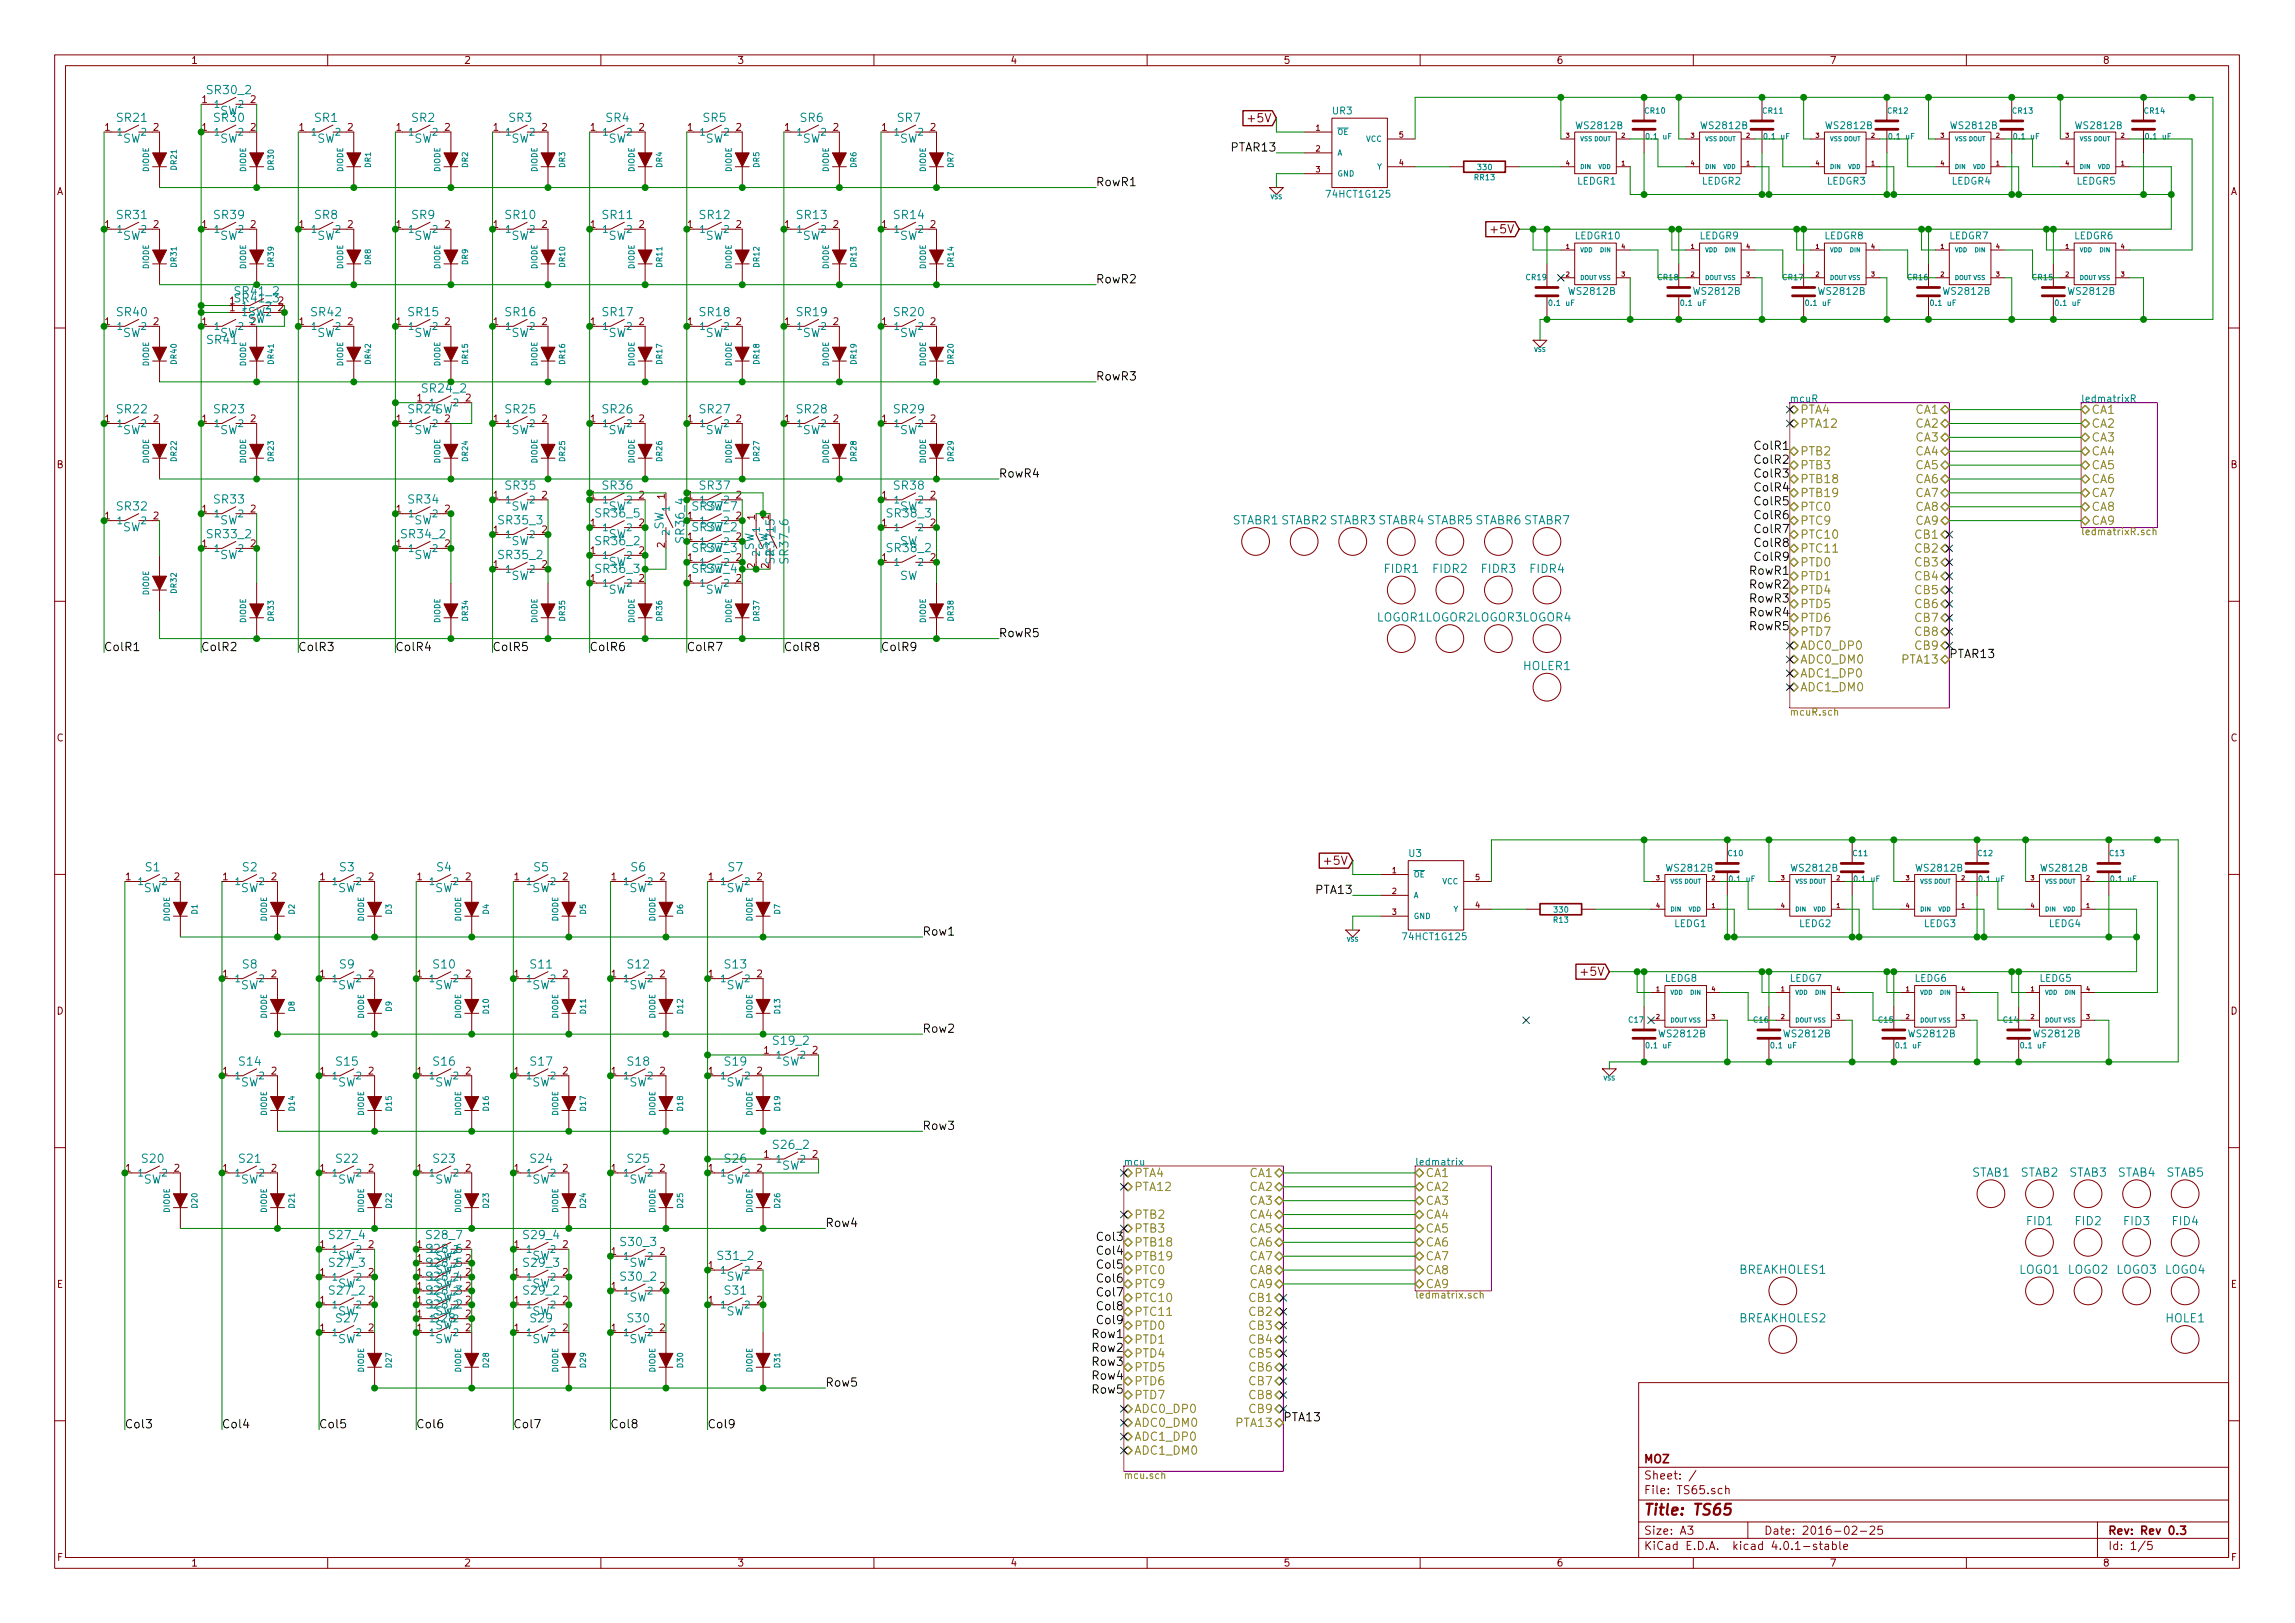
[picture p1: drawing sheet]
<svg xmlns="http://www.w3.org/2000/svg" width="420mm" height="297mm" viewBox="0 0 420 297" stroke-linecap="round" stroke-linejoin="round" font-family="sans-serif">
<defs><g id="words">
<text font-size="2.8" fill="#840000" x="301" y="277.3">Title: TS65</text>
<g font-size="2.1" fill="#008484">
<text x="38.1" y="17.2">SR30_2</text>
<text x="21.5" y="22.3">SR21</text>
<text x="39.3" y="22.3">SR30</text>
<text x="40.2" y="21">SW</text>
<text x="57.6" y="22.3">SR1</text>
<text x="75.4" y="22.3">SR2</text>
<text x="93.2" y="22.3">SR3</text>
<text x="111" y="22.3">SR4</text>
<text x="128.8" y="22.3">SR5</text>
<text x="146.5" y="22.3">SR6</text>
<text x="164.3" y="22.3">SR7</text>
<text x="22.4" y="26.1">SW</text>
<text x="40.2" y="26.1">SW</text>
<text x="58" y="26.1">SW</text>
<text x="75.8" y="26.1">SW</text>
<text x="93.5" y="26.1">SW</text>
<text x="111.3" y="26.1">SW</text>
<text x="129.1" y="26.1">SW</text>
<text x="146.9" y="26.1">SW</text>
<text x="164.7" y="26.1">SW</text>
<text x="21.5" y="40.1">SR31</text>
<text x="39.3" y="40.1">SR39</text>
<text x="57.6" y="40.1">SR8</text>
<text x="75.4" y="40.1">SR9</text>
<text x="92.6" y="40.1">SR10</text>
<text x="110.4" y="40.1">SR11</text>
<text x="128.2" y="40.1">SR12</text>
<text x="145.9" y="40.1">SR13</text>
<text x="163.7" y="40.1">SR14</text>
<text x="22.4" y="43.9">SW</text>
<text x="40.2" y="43.9">SW</text>
<text x="58" y="43.9">SW</text>
<text x="75.8" y="43.9">SW</text>
<text x="93.5" y="43.9">SW</text>
<text x="111.3" y="43.9">SW</text>
<text x="129.1" y="43.9">SW</text>
<text x="146.9" y="43.9">SW</text>
<text x="164.7" y="43.9">SW</text>
<text x="21.5" y="57.9">SR40</text>
<text x="43.2" y="54.1">SR41_2</text>
<text x="45.3" y="59.1">SW</text>
<text x="45.3" y="57.9">SW</text>
<text x="57" y="57.9">SR42</text>
<text x="74.8" y="57.9">SR15</text>
<text x="92.6" y="57.9">SR16</text>
<text x="110.4" y="57.9">SR17</text>
<text x="128.2" y="57.9">SR18</text>
<text x="145.9" y="57.9">SR19</text>
<text x="163.7" y="57.9">SR20</text>
<text x="22.4" y="61.7">SW</text>
<text x="38" y="63">SR41</text>
<text x="40.2" y="61.7">SW</text>
<text x="58" y="61.7">SW</text>
<text x="75.8" y="61.7">SW</text>
<text x="93.5" y="61.7">SW</text>
<text x="111.3" y="61.7">SW</text>
<text x="129.1" y="61.7">SW</text>
<text x="146.9" y="61.7">SW</text>
<text x="164.7" y="61.7">SW</text>
<text x="77.4" y="71.8">SR24_2</text>
<text x="21.5" y="75.7">SR22</text>
<text x="39.3" y="75.7">SR23</text>
<text x="74.8" y="75.7">SR24SW</text>
<text x="92.6" y="75.7">SR25</text>
<text x="110.4" y="75.7">SR26</text>
<text x="128.2" y="75.7">SR27</text>
<text x="145.9" y="75.7">SR28</text>
<text x="163.7" y="75.7">SR29</text>
<text x="22.4" y="79.5">SW</text>
<text x="40.2" y="79.5">SW</text>
<text x="75.8" y="79.5">SW</text>
<text x="93.5" y="79.5">SW</text>
<text x="111.3" y="79.5">SW</text>
<text x="129.1" y="79.5">SW</text>
<text x="146.9" y="79.5">SW</text>
<text x="164.7" y="79.5">SW</text>
<text x="92.6" y="89.6">SR35</text>
<text x="110.4" y="89.6">SR36</text>
<text x="128.2" y="89.6">SR37</text>
<text x="163.7" y="89.6">SR38</text>
<text x="21.5" y="93.4">SR32</text>
<text x="39.3" y="92.2">SR33</text>
<text x="40.2" y="96">SW</text>
<text x="74.8" y="92.2">SR34</text>
<text x="75.8" y="96">SW</text>
<text x="91.4" y="96">SR35_3</text>
<text x="93.5" y="93.4">SW</text>
<text x="109.2" y="94.7">SR36_5</text>
<text x="111.3" y="93.4">SW</text>
<text x="127" y="93.4">SR37_7</text>
<text x="129.1" y="93.4">SW</text>
<text x="162.5" y="94.7">SR38_3</text>
<text x="164.7" y="93.4">SW</text>
<text x="225.6" y="96">STABR1 STABR2 STABR3 STABR4 STABR5 STABR6 STABR7</text>
<text x="22.4" y="97.2">SW</text>
<text x="38.1" y="98.5">SR33_2</text>
<text x="73.6" y="98.5">SR34_2</text>
<text x="93.5" y="99.8">SW</text>
<text x="109.2" y="99.8">SR36_2</text>
<text x="111.3" y="98.5">SW</text>
<text x="121.5" y="97" transform="rotate(-90 121.5 97)">SW</text>
<text x="127" y="97.2">SR37_2</text>
<text x="127" y="101.1">SR37_3</text>
<text x="129.1" y="97.2">SW</text>
<text x="129.1" y="101.1">SW</text>
<text x="138" y="100.8" transform="rotate(-90 138 100.8)">SW</text>
<text x="140.5" y="100.8" transform="rotate(-90 140.5 100.8)">SW</text>
<text x="162.5" y="101.1">SR38_2</text>
<text x="164.7" y="99.8">SW</text>
<text x="40.2" y="102.3">SW</text>
<text x="75.8" y="102.3">SW</text>
<text x="91.4" y="102.3">SR35_2</text>
<text x="93.5" y="106.1">SW</text>
<text x="109.2" y="104.9">SR36_3</text>
<text x="111.3" y="103.6">SW</text>
<text x="127" y="104.9">SR37_4</text>
<text x="129.1" y="104.9">SW</text>
<text x="144.3" y="102.9" transform="rotate(-90 144.3 102.9)">SR37_6</text>
<text x="164.7" y="106.1">SW</text>
<text x="253.5" y="104.9">FIDR1</text>
<text x="262.4" y="104.9">FIDR2</text>
<text x="271.3" y="104.9">FIDR3</text>
<text x="280.2" y="104.9">FIDR4</text>
<text x="111.3" y="108.7">SW</text>
<text x="129.1" y="108.7">SW</text>
<text x="252.1" y="113.8">LOGOR1LOGOR2LOGOR3LOGOR4</text>
<text x="278.9" y="122.6">HOLER1</text>
<text x="26.6" y="159.5">S1</text>
<text x="44.4" y="159.5">S2</text>
<text x="62.2" y="159.5">S3</text>
<text x="80" y="159.5">S4</text>
<text x="97.8" y="159.5">S5</text>
<text x="115.5" y="159.5">S6</text>
<text x="133.3" y="159.5">S7</text>
<text x="26.2" y="163.3">SW</text>
<text x="44" y="163.3">SW</text>
<text x="61.8" y="163.3">SW</text>
<text x="79.6" y="163.3">SW</text>
<text x="97.4" y="163.3">SW</text>
<text x="115.1" y="163.3">SW</text>
<text x="132.9" y="163.3">SW</text>
<text x="44.4" y="177.3">S8</text>
<text x="62.2" y="177.3">S9</text>
<text x="79.4" y="177.3">S10</text>
<text x="97.2" y="177.3">S11</text>
<text x="115" y="177.3">S12</text>
<text x="132.7" y="177.3">S13</text>
<text x="44" y="181.1">SW</text>
<text x="61.8" y="181.1">SW</text>
<text x="79.6" y="181.1">SW</text>
<text x="97.4" y="181.1">SW</text>
<text x="115.1" y="181.1">SW</text>
<text x="132.9" y="181.1">SW</text>
<text x="141.7" y="191.2">S19_2</text>
<text x="43.8" y="195">S14</text>
<text x="61.6" y="195">S15</text>
<text x="79.4" y="195">S16</text>
<text x="97.2" y="195">S17</text>
<text x="115" y="195">S18</text>
<text x="132.7" y="195">S19</text>
<text x="143.1" y="195">SW</text>
<text x="44" y="198.8">SW</text>
<text x="61.8" y="198.8">SW</text>
<text x="79.6" y="198.8">SW</text>
<text x="97.4" y="198.8">SW</text>
<text x="115.1" y="198.8">SW</text>
<text x="132.9" y="198.8">SW</text>
<text x="26.1" y="212.8">S20</text>
<text x="43.8" y="212.8">S21</text>
<text x="61.6" y="212.8">S22</text>
<text x="79.4" y="212.8">S23</text>
<text x="97.2" y="212.8">S24</text>
<text x="115" y="212.8">S25</text>
<text x="132.7" y="212.8">S26</text>
<text x="141.7" y="210.3">S26_2</text>
<text x="143.1" y="214.1">SW</text>
<text x="361" y="215.4">STAB1</text>
<text x="369.9" y="215.4">STAB2</text>
<text x="378.8" y="215.4">STAB3</text>
<text x="387.7" y="215.4">STAB4</text>
<text x="396.6" y="215.4">STAB5</text>
<text x="26.2" y="216.6">SW</text>
<text x="44" y="216.6">SW</text>
<text x="61.8" y="216.6">SW</text>
<text x="79.6" y="216.6">SW</text>
<text x="97.4" y="216.6">SW</text>
<text x="115.1" y="216.6">SW</text>
<text x="132.9" y="216.6">SW</text>
<text x="60.4" y="226.8">S27_4</text>
<text x="78.2" y="226.8">S28_7</text>
<text x="96" y="226.8">S29_4</text>
<text x="371.1" y="224.2">FID1</text>
<text x="380" y="224.2">FID2</text>
<text x="388.9" y="224.2">FID3</text>
<text x="397.8" y="224.2">FID4</text>
<text x="60.4" y="231.9">S27_3</text>
<text x="61.8" y="230.6">SW</text>
<text x="79.6" y="233.1">SW</text>
<text x="79.6" y="230.6">SW</text>
<text x="96" y="231.9">S29_3</text>
<text x="97.4" y="230.6">SW</text>
<text x="113.8" y="228.1">S30_3</text>
<text x="115.1" y="231.9">SW</text>
<text x="131.5" y="230.6">S31_2</text>
<text x="318.4" y="233.1">BREAKHOLES1</text>
<text x="369.7" y="233.1">LOGO1</text>
<text x="378.6" y="233.1">LOGO2</text>
<text x="387.5" y="233.1">LOGO3</text>
<text x="396.3" y="233.1">LOGO4</text>
<text x="60.4" y="236.9">S27_2</text>
<text x="61.8" y="235.7">SW</text>
<text x="79.6" y="238.2">SW</text>
<text x="79.6" y="235.7">SW</text>
<text x="96" y="236.9">S29_2</text>
<text x="97.4" y="235.7">SW</text>
<text x="113.8" y="234.4">S30_2</text>
<text x="115.1" y="238.2">SW</text>
<text x="132.7" y="236.9">S31</text>
<text x="132.9" y="234.4">SW</text>
<text x="61.6" y="242">S27</text>
<text x="61.8" y="245.8">SW</text>
<text x="61.8" y="240.8">SW</text>
<text x="79.4" y="242">S28</text>
<text x="79.6" y="245.8">SW</text>
<text x="79.6" y="243.3">SW</text>
<text x="79.6" y="240.8">SW</text>
<text x="97.2" y="242">S29</text>
<text x="97.4" y="245.8">SW</text>
<text x="97.4" y="240.8">SW</text>
<text x="115" y="242">S30</text>
<text x="115.1" y="245.8">SW</text>
<text x="132.9" y="240.8">SW</text>
<text x="318.4" y="242">BREAKHOLES2</text>
<text x="396.5" y="242">HOLE1</text>
</g>
<g font-size="2.1" fill="#840000">
<text x="228.9" y="22.4">+5V</text>
<text x="273.4" y="42.7">+5V</text>
<text x="43.2" y="55.3">SR41_3</text>
<text x="141.8" y="102.9" transform="rotate(-90 141.8 102.9)">SR37_5</text>
<text x="242.9" y="158.3">+5V</text>
<text x="289.9" y="178.6">+5V</text>
<text x="301" y="267.8">MOZ</text>
<text x="301" y="273.5">File: TS65.sch</text>
<text x="301" y="270.8">Sheet: /</text>
<text x="301" y="280.9">Size: A3</text>
<text x="323" y="280.9">Date: 2016-02-25</text>
<text x="386" y="280.9">Rev: Rev 0.3</text>
<text x="301" y="283.7">KiCad E.D.A. kicad 4.0.1-stable</text>
<text x="386" y="283.7">Id: 1/5</text>
</g>
<g font-size="2.1">
<text x="225.6" y="27.7">PTAR13</text>
<text x="200.7" y="34.1">RowR1</text>
<text x="200.7" y="51.9">RowR2</text>
<text x="200.7" y="69.6">RowR3</text>
<text x="321.5" y="82.3">ColR1</text>
<text x="182.9" y="87.4">RowR4</text>
<text x="321.5" y="84.9">ColR2</text>
<text x="321.5" y="87.4">ColR3</text>
<text x="321.5" y="90">ColR4</text>
<text x="321.5" y="92.5">ColR5</text>
<text x="321.5" y="95">ColR6</text>
<text x="321.5" y="97.6">ColR7</text>
<text x="321.5" y="100.1">ColR8</text>
<text x="320.5" y="105.2">RowR1</text>
<text x="320.5" y="107.7">RowR2</text>
<text x="321.5" y="102.7">ColR9</text>
<text x="320.5" y="110.3">RowR3</text>
<text x="320.5" y="112.8">RowR4</text>
<text x="19" y="119.2">ColR1</text>
<text x="36.8" y="119.2">ColR2</text>
<text x="54.6" y="119.2">ColR3</text>
<text x="72.4" y="119.2">ColR4</text>
<text x="90.2" y="119.2">ColR5</text>
<text x="107.9" y="119.2">ColR6</text>
<text x="125.7" y="119.2">ColR7</text>
<text x="143.5" y="119.2">ColR8</text>
<text x="161.3" y="119.2">ColR9</text>
<text x="182.9" y="116.6">RowR5</text>
<text x="320.5" y="115.4">RowR5</text>
<text x="356.9" y="120.4">PTAR13</text>
<text x="241" y="163.6">PTA13</text>
<text x="168.9" y="171.2">Row1</text>
<text x="168.9" y="189">Row2</text>
<text x="168.9" y="206.8">Row3</text>
<text x="151.1" y="224.6">Row4</text>
<text x="201.1" y="227.1">Col3</text>
<text x="201.1" y="229.7">Col4</text>
<text x="201.1" y="232.2">Col5</text>
<text x="201.1" y="234.7">Col6</text>
<text x="201.1" y="237.3">Col7</text>
<text x="201.1" y="239.8">Col8</text>
<text x="200.1" y="244.9">Row1</text>
<text x="201.1" y="242.4">Col9</text>
<text x="200.1" y="247.4">Row2</text>
<text x="200.1" y="250">Row3</text>
<text x="151.1" y="253.8">Row5</text>
<text x="200.1" y="252.5">Row4</text>
<text x="200.1" y="255.1">Row5</text>
<text x="22.9" y="261.4">Col3</text>
<text x="40.6" y="261.4">Col4</text>
<text x="58.4" y="261.4">Col5</text>
<text x="76.2" y="261.4">Col6</text>
<text x="94" y="261.4">Col7</text>
<text x="111.8" y="261.4">Col8</text>
<text x="129.5" y="261.4">Col9</text>
<text x="234.9" y="260.1">PTA13</text>
</g>
<g font-size="2.1" fill="#848400">
<text x="329.6" y="75.7">PTA4</text>
<text x="350.7" y="75.7">CA1</text>
<text x="382.9" y="75.7">CA1</text>
<text x="329.6" y="83.3">PTB2</text>
<text x="329.6" y="78.3">PTA12</text>
<text x="350.7" y="78.3">CA2</text>
<text x="350.7" y="80.8">CA3</text>
<text x="350.7" y="83.3">CA4</text>
<text x="382.9" y="78.3">CA2</text>
<text x="382.9" y="80.8">CA3</text>
<text x="382.9" y="83.3">CA4</text>
<text x="329.6" y="85.9">PTB3</text>
<text x="329.6" y="88.4">PTB18</text>
<text x="350.7" y="85.9">CA5</text>
<text x="350.7" y="88.4">CA6</text>
<text x="382.9" y="85.9">CA5</text>
<text x="382.9" y="88.4">CA6</text>
<text x="329.6" y="93.5">PTC0</text>
<text x="329.6" y="91">PTB19</text>
<text x="350.7" y="91">CA7</text>
<text x="350.7" y="93.5">CA8</text>
<text x="382.9" y="91">CA7</text>
<text x="382.9" y="93.5">CA8</text>
<text x="329.6" y="101.1">PTC11</text>
<text x="329.6" y="96">PTC9</text>
<text x="329.6" y="98.6">PTC10</text>
<text x="350.7" y="96">CA9</text>
<text x="350.7" y="98.6">CB1</text>
<text x="350.7" y="101.1">CB2</text>
<text x="382.9" y="96">CA9</text>
<text x="329.6" y="103.7">PTD0</text>
<text x="329.6" y="106.2">PTD1</text>
<text x="350.7" y="103.7">CB3</text>
<text x="350.7" y="106.2">CB4</text>
<text x="329.6" y="108.7">PTD4</text>
<text x="329.6" y="111.3">PTD5</text>
<text x="329.6" y="113.8">PTD6</text>
<text x="350.7" y="108.7">CB5</text>
<text x="350.7" y="111.3">CB6</text>
<text x="350.7" y="113.8">CB7</text>
<text x="329.6" y="118.9">ADC0_DP0</text>
<text x="329.6" y="116.4">PTD7</text>
<text x="350.7" y="116.4">CB8</text>
<text x="350.7" y="118.9">CB9</text>
<text x="329.6" y="121.4">ADC0_DM0</text>
<text x="329.6" y="124">ADC1_DP0</text>
<text x="348.3" y="121.4">PTA13</text>
<text x="329.6" y="126.5">ADC1_DM0</text>
<text x="207.7" y="215.4">PTA4</text>
<text x="228.8" y="215.4">CA1</text>
<text x="261" y="215.4">CA1</text>
<text x="207.7" y="218">PTA12</text>
<text x="228.8" y="218">CA2</text>
<text x="228.8" y="220.5">CA3</text>
<text x="261" y="218">CA2</text>
<text x="261" y="220.5">CA3</text>
<text x="207.7" y="223">PTB2</text>
<text x="207.7" y="225.6">PTB3</text>
<text x="228.8" y="223">CA4</text>
<text x="228.8" y="225.6">CA5</text>
<text x="261" y="223">CA4</text>
<text x="261" y="225.6">CA5</text>
<text x="207.7" y="233.2">PTC0</text>
<text x="207.7" y="230.7">PTB19</text>
<text x="207.7" y="228.1">PTB18</text>
<text x="228.8" y="228.1">CA6</text>
<text x="228.8" y="230.7">CA7</text>
<text x="228.8" y="233.2">CA8</text>
<text x="261" y="228.1">CA6</text>
<text x="261" y="230.7">CA7</text>
<text x="261" y="233.2">CA8</text>
<text x="207.7" y="235.7">PTC9</text>
<text x="207.7" y="238.3">PTC10</text>
<text x="228.8" y="235.7">CA9</text>
<text x="228.8" y="238.3">CB1</text>
<text x="261" y="235.7">CA9</text>
<text x="207.7" y="240.8">PTC11</text>
<text x="207.7" y="243.4">PTD0</text>
<text x="207.7" y="245.9">PTD1</text>
<text x="228.8" y="240.8">CB2</text>
<text x="228.8" y="243.4">CB3</text>
<text x="228.8" y="245.9">CB4</text>
<text x="207.7" y="248.4">PTD4</text>
<text x="207.7" y="251">PTD5</text>
<text x="228.8" y="248.4">CB5</text>
<text x="228.8" y="251">CB6</text>
<text x="207.7" y="253.5">PTD6</text>
<text x="207.7" y="256.1">PTD7</text>
<text x="228.8" y="253.5">CB7</text>
<text x="228.8" y="256.1">CB8</text>
<text x="207.7" y="258.6">ADC0_DP0</text>
<text x="207.7" y="261.1">ADC0_DM0</text>
<text x="207.7" y="263.7">ADC1_DP0</text>
<text x="226.4" y="261.1">PTA13</text>
<text x="228.8" y="258.6">CB9</text>
<text x="207.7" y="266.2">ADC1_DM0</text>
</g>
<text font-size="2.1" fill="#008400" x="125.3" y="99.1" transform="rotate(-90 125.3 99.1)">SR36_4</text>
<g font-size="1.8" fill="#840000">
<text x="35" y="11.7">1</text>
<text x="85" y="11.7">2</text>
<text x="135" y="11.7">3</text>
<text x="185" y="11.7">4</text>
<text x="235" y="11.7">5</text>
<text x="285" y="11.7">6</text>
<text x="335" y="11.7">7</text>
<text x="385" y="11.7">8</text>
<text x="19.2" y="23.9">1</text>
<text x="28.1" y="23.9">2</text>
<text x="37" y="23.9">1</text>
<text x="37" y="18.8">1</text>
<text x="45.9" y="23.9">2</text>
<text x="45.9" y="18.8">2</text>
<text x="54.8" y="23.9">1</text>
<text x="63.7" y="23.9">2</text>
<text x="72.5" y="23.9">1</text>
<text x="81.4" y="23.9">2</text>
<text x="90.3" y="23.9">1</text>
<text x="99.2" y="23.9">2</text>
<text x="108.1" y="23.9">1</text>
<text x="117" y="23.9">2</text>
<text x="125.9" y="23.9">1</text>
<text x="134.8" y="23.9">2</text>
<text x="143.7" y="23.9">1</text>
<text x="152.6" y="23.9">2</text>
<text x="161.4" y="23.9">1</text>
<text x="170.3" y="23.9">2</text>
<text x="10.4" y="35.7">A</text>
<text x="408.4" y="35.7">A</text>
<text x="19.2" y="41.7">1</text>
<text x="28.1" y="41.7">2</text>
<text x="37" y="41.7">1</text>
<text x="45.9" y="41.7">2</text>
<text x="54.8" y="41.7">1</text>
<text x="63.7" y="41.7">2</text>
<text x="72.5" y="41.7">1</text>
<text x="81.4" y="41.7">2</text>
<text x="90.3" y="41.7">1</text>
<text x="99.2" y="41.7">2</text>
<text x="108.1" y="41.7">1</text>
<text x="117" y="41.7">2</text>
<text x="125.9" y="41.7">1</text>
<text x="134.8" y="41.7">2</text>
<text x="143.7" y="41.7">1</text>
<text x="152.6" y="41.7">2</text>
<text x="161.4" y="41.7">1</text>
<text x="170.3" y="41.7">2</text>
<text x="19.2" y="59.5">1</text>
<text x="28.1" y="59.5">2</text>
<text x="37" y="59.5">1</text>
<text x="42.1" y="56.9">1</text>
<text x="42.1" y="55.7">1</text>
<text x="45.9" y="59.5">2</text>
<text x="51" y="56.9">2</text>
<text x="51" y="55.7">2</text>
<text x="54.8" y="59.5">1</text>
<text x="63.7" y="59.5">2</text>
<text x="72.5" y="59.5">1</text>
<text x="81.4" y="59.5">2</text>
<text x="90.3" y="59.5">1</text>
<text x="99.2" y="59.5">2</text>
<text x="108.1" y="59.5">1</text>
<text x="117" y="59.5">2</text>
<text x="125.9" y="59.5">1</text>
<text x="134.8" y="59.5">2</text>
<text x="143.7" y="59.5">1</text>
<text x="152.6" y="59.5">2</text>
<text x="161.4" y="59.5">1</text>
<text x="170.3" y="59.5">2</text>
<text x="19.2" y="77.3">1</text>
<text x="28.1" y="77.3">2</text>
<text x="37" y="77.3">1</text>
<text x="45.9" y="77.3">2</text>
<text x="72.5" y="77.3">1</text>
<text x="76.4" y="73.4">1</text>
<text x="81.4" y="77.3">2</text>
<text x="85.2" y="73.4">2</text>
<text x="90.3" y="77.3">1</text>
<text x="99.2" y="77.3">2</text>
<text x="108.1" y="77.3">1</text>
<text x="117" y="77.3">2</text>
<text x="125.9" y="77.3">1</text>
<text x="134.8" y="77.3">2</text>
<text x="143.7" y="77.3">1</text>
<text x="152.6" y="77.3">2</text>
<text x="161.4" y="77.3">1</text>
<text x="170.3" y="77.3">2</text>
<text x="10.4" y="85.7">B</text>
<text x="408.4" y="85.7">B</text>
<text x="19.2" y="95">1</text>
<text x="28.1" y="95">2</text>
<text x="37" y="93.8">1</text>
<text x="45.9" y="93.8">2</text>
<text x="72.5" y="93.8">1</text>
<text x="81.4" y="93.8">2</text>
<text x="90.3" y="91.2">1</text>
<text x="99.2" y="91.2">2</text>
<text x="108.1" y="91.2">1</text>
<text x="117" y="91.2">2</text>
<text x="121.7" y="91.3" transform="rotate(-90 121.7 91.3)">1</text>
<text x="125.9" y="91.2">1</text>
<text x="125.9" y="95">1</text>
<text x="134.8" y="91.2">2</text>
<text x="134.8" y="95">2</text>
<text x="138.2" y="95.1" transform="rotate(-90 138.2 95.1)">1</text>
<text x="140.7" y="95.1" transform="rotate(-90 140.7 95.1)">1</text>
<text x="161.4" y="91.2">1</text>
<text x="170.3" y="91.2">2</text>
<text x="37" y="100.1">1</text>
<text x="45.9" y="100.1">2</text>
<text x="72.5" y="100.1">1</text>
<text x="81.4" y="100.1">2</text>
<text x="90.3" y="97.6">1</text>
<text x="99.2" y="97.6">2</text>
<text x="108.1" y="101.4">1</text>
<text x="108.1" y="96.3">1</text>
<text x="117" y="101.4">2</text>
<text x="117" y="96.3">2</text>
<text x="121.7" y="100.2" transform="rotate(-90 121.7 100.2)">2</text>
<text x="125.9" y="98.8">1</text>
<text x="134.8" y="98.8">2</text>
<text x="161.4" y="96.3">1</text>
<text x="170.3" y="96.3">2</text>
<text x="90.3" y="103.9">1</text>
<text x="99.2" y="103.9">2</text>
<text x="108.1" y="106.5">1</text>
<text x="117" y="106.5">2</text>
<text x="125.9" y="102.7">1</text>
<text x="125.9" y="106.5">1</text>
<text x="134.8" y="102.7">2</text>
<text x="134.8" y="106.5">2</text>
<text x="138.2" y="104" transform="rotate(-90 138.2 104)">2</text>
<text x="140.7" y="104" transform="rotate(-90 140.7 104)">2</text>
<text x="161.4" y="102.7">1</text>
<text x="170.3" y="102.7">2</text>
<text x="10.4" y="135.7">C</text>
<text x="408.4" y="135.7">C</text>
<text x="23" y="161.1">1</text>
<text x="31.9" y="161.1">2</text>
<text x="40.8" y="161.1">1</text>
<text x="49.7" y="161.1">2</text>
<text x="58.6" y="161.1">1</text>
<text x="67.5" y="161.1">2</text>
<text x="76.4" y="161.1">1</text>
<text x="85.2" y="161.1">2</text>
<text x="94.1" y="161.1">1</text>
<text x="103" y="161.1">2</text>
<text x="111.9" y="161.1">1</text>
<text x="120.8" y="161.1">2</text>
<text x="129.7" y="161.1">1</text>
<text x="138.6" y="161.1">2</text>
<text x="40.8" y="178.9">1</text>
<text x="49.7" y="178.9">2</text>
<text x="58.6" y="178.9">1</text>
<text x="67.5" y="178.9">2</text>
<text x="76.4" y="178.9">1</text>
<text x="85.2" y="178.9">2</text>
<text x="94.1" y="178.9">1</text>
<text x="103" y="178.9">2</text>
<text x="111.9" y="178.9">1</text>
<text x="120.8" y="178.9">2</text>
<text x="129.7" y="178.9">1</text>
<text x="138.6" y="178.9">2</text>
<text x="10.4" y="185.7">D</text>
<text x="408.4" y="185.7">D</text>
<text x="40.8" y="196.6">1</text>
<text x="49.7" y="196.6">2</text>
<text x="58.6" y="196.6">1</text>
<text x="67.5" y="196.6">2</text>
<text x="76.4" y="196.6">1</text>
<text x="85.2" y="196.6">2</text>
<text x="94.1" y="196.6">1</text>
<text x="103" y="196.6">2</text>
<text x="111.9" y="196.6">1</text>
<text x="120.8" y="196.6">2</text>
<text x="129.7" y="196.6">1</text>
<text x="138.6" y="196.6">2</text>
<text x="139.9" y="192.8">1</text>
<text x="148.7" y="192.8">2</text>
<text x="23" y="214.4">1</text>
<text x="31.9" y="214.4">2</text>
<text x="40.8" y="214.4">1</text>
<text x="49.7" y="214.4">2</text>
<text x="58.6" y="214.4">1</text>
<text x="67.5" y="214.4">2</text>
<text x="76.4" y="214.4">1</text>
<text x="85.2" y="214.4">2</text>
<text x="94.1" y="214.4">1</text>
<text x="103" y="214.4">2</text>
<text x="111.9" y="214.4">1</text>
<text x="120.8" y="214.4">2</text>
<text x="129.7" y="214.4">1</text>
<text x="138.6" y="214.4">2</text>
<text x="139.9" y="211.9">1</text>
<text x="148.7" y="211.9">2</text>
<text x="58.6" y="233.5">1</text>
<text x="58.6" y="228.4">1</text>
<text x="67.5" y="233.5">2</text>
<text x="67.5" y="228.4">2</text>
<text x="76.4" y="233.5">1</text>
<text x="76.4" y="230.9">1</text>
<text x="76.4" y="228.4">1</text>
<text x="85.2" y="233.5">2</text>
<text x="85.2" y="230.9">2</text>
<text x="85.2" y="228.4">2</text>
<text x="94.1" y="233.5">1</text>
<text x="94.1" y="228.4">1</text>
<text x="103" y="233.5">2</text>
<text x="103" y="228.4">2</text>
<text x="111.9" y="229.7">1</text>
<text x="120.8" y="229.7">2</text>
<text x="129.7" y="232.2">1</text>
<text x="138.6" y="232.2">2</text>
<text x="10.4" y="235.7">E</text>
<text x="58.6" y="238.5">1</text>
<text x="67.5" y="238.5">2</text>
<text x="76.4" y="238.5">1</text>
<text x="76.4" y="236">1</text>
<text x="85.2" y="238.5">2</text>
<text x="85.2" y="236">2</text>
<text x="94.1" y="238.5">1</text>
<text x="103" y="238.5">2</text>
<text x="111.9" y="236">1</text>
<text x="120.8" y="236">2</text>
<text x="129.7" y="238.5">1</text>
<text x="138.6" y="238.5">2</text>
<text x="408.4" y="235.7">E</text>
<text x="58.6" y="243.6">1</text>
<text x="67.5" y="243.6">2</text>
<text x="76.4" y="243.6">1</text>
<text x="76.4" y="241.1">1</text>
<text x="85.2" y="243.6">2</text>
<text x="85.2" y="241.1">2</text>
<text x="94.1" y="243.6">1</text>
<text x="103" y="243.6">2</text>
<text x="111.9" y="243.6">1</text>
<text x="120.8" y="243.6">2</text>
<text x="10.5" y="285.7">F</text>
<text x="35" y="286.7">1</text>
<text x="85" y="286.7">2</text>
<text x="135" y="286.7">3</text>
<text x="185" y="286.7">4</text>
<text x="235" y="286.7">5</text>
<text x="285" y="286.7">6</text>
<text x="335" y="286.7">7</text>
<text x="385" y="286.7">8</text>
<text x="408.5" y="285.7">F</text>
</g>
<g font-size="1.8" fill="#008484">
<text x="39.1" y="19.7">1</text>
<text x="43.7" y="19.7">2</text>
<text x="244" y="20.9">UR3</text>
<text x="288.7" y="23.6">WS2812B</text>
<text x="311.6" y="23.6">WS2812B</text>
<text x="334.5" y="23.6">WS2812B</text>
<text x="357.3" y="23.6">WS2812B</text>
<text x="380.2" y="23.6">WS2812B</text>
<text x="21.3" y="24.8">1</text>
<text x="25.9" y="24.8">2</text>
<text x="39.1" y="24.8">1</text>
<text x="43.7" y="24.8">2</text>
<text x="56.9" y="24.8">1</text>
<text x="61.5" y="24.8">2</text>
<text x="74.7" y="24.8">1</text>
<text x="79.3" y="24.8">2</text>
<text x="92.5" y="24.8">1</text>
<text x="97.1" y="24.8">2</text>
<text x="110.2" y="24.8">1</text>
<text x="114.8" y="24.8">2</text>
<text x="128" y="24.8">1</text>
<text x="132.6" y="24.8">2</text>
<text x="145.8" y="24.8">1</text>
<text x="150.4" y="24.8">2</text>
<text x="163.6" y="24.8">1</text>
<text x="168.2" y="24.8">2</text>
<text x="288.7" y="33.8">LEDGR1</text>
<text x="311.6" y="33.8">LEDGR2</text>
<text x="334.4" y="33.8">LEDGR3</text>
<text x="357.3" y="33.8">LEDGR4</text>
<text x="380.2" y="33.8">LEDGR5</text>
<text x="243.2" y="36.2">74HCT1G125</text>
<text x="21.3" y="42.6">1</text>
<text x="25.9" y="42.6">2</text>
<text x="39.1" y="42.6">1</text>
<text x="43.7" y="42.6">2</text>
<text x="56.9" y="42.6">1</text>
<text x="61.5" y="42.6">2</text>
<text x="74.7" y="42.6">1</text>
<text x="79.3" y="42.6">2</text>
<text x="92.5" y="42.6">1</text>
<text x="97.1" y="42.6">2</text>
<text x="110.2" y="42.6">1</text>
<text x="114.8" y="42.6">2</text>
<text x="128" y="42.6">1</text>
<text x="132.6" y="42.6">2</text>
<text x="145.8" y="42.6">1</text>
<text x="150.4" y="42.6">2</text>
<text x="163.6" y="42.6">1</text>
<text x="168.2" y="42.6">2</text>
<text x="288.4" y="43.8">LEDGR10</text>
<text x="311.1" y="43.8">LEDGR9</text>
<text x="334" y="43.8">LEDGR8</text>
<text x="356.9" y="43.8">LEDGR7</text>
<text x="379.7" y="43.8">LEDGR6</text>
<text x="287.4" y="53.9">WS2812B</text>
<text x="310.3" y="53.9">WS2812B</text>
<text x="333.1" y="53.9">WS2812B</text>
<text x="356" y="53.9">WS2812B</text>
<text x="378.8" y="53.9">WS2812B</text>
<text x="44.2" y="57.8">1</text>
<text x="44.2" y="56.6">1</text>
<text x="48.8" y="57.8">2</text>
<text x="48.8" y="56.6">2</text>
<text x="21.3" y="60.4">1</text>
<text x="25.9" y="60.4">2</text>
<text x="39.1" y="60.4">1</text>
<text x="43.7" y="60.4">2</text>
<text x="56.9" y="60.4">1</text>
<text x="61.5" y="60.4">2</text>
<text x="74.7" y="60.4">1</text>
<text x="79.3" y="60.4">2</text>
<text x="92.5" y="60.4">1</text>
<text x="97.1" y="60.4">2</text>
<text x="110.2" y="60.4">1</text>
<text x="114.8" y="60.4">2</text>
<text x="128" y="60.4">1</text>
<text x="132.6" y="60.4">2</text>
<text x="145.8" y="60.4">1</text>
<text x="150.4" y="60.4">2</text>
<text x="163.6" y="60.4">1</text>
<text x="168.2" y="60.4">2</text>
<text x="78.5" y="74.3">1</text>
<text x="83.1" y="74.3">2</text>
<text x="381" y="73.6">ledmatrixR</text>
<text x="21.3" y="78.1">1</text>
<text x="25.9" y="78.1">2</text>
<text x="39.1" y="78.1">1</text>
<text x="43.7" y="78.1">2</text>
<text x="74.7" y="78.1">1</text>
<text x="79.3" y="78.1">2</text>
<text x="92.5" y="78.1">1</text>
<text x="97.1" y="78.1">2</text>
<text x="110.2" y="78.1">1</text>
<text x="114.8" y="78.1">2</text>
<text x="128" y="78.1">1</text>
<text x="132.6" y="78.1">2</text>
<text x="145.8" y="78.1">1</text>
<text x="150.4" y="78.1">2</text>
<text x="163.6" y="78.1">1</text>
<text x="168.2" y="78.1">2</text>
<text x="21.3" y="95.9">1</text>
<text x="25.9" y="95.9">2</text>
<text x="39.1" y="94.7">1</text>
<text x="43.7" y="94.7">2</text>
<text x="74.7" y="94.7">1</text>
<text x="79.3" y="94.7">2</text>
<text x="92.5" y="92.1">1</text>
<text x="97.1" y="92.1">2</text>
<text x="110.2" y="92.1">1</text>
<text x="114.8" y="92.1">2</text>
<text x="122.6" y="93.5" transform="rotate(-90 122.6 93.5)">1</text>
<text x="128" y="92.1">1</text>
<text x="128" y="95.9">1</text>
<text x="132.6" y="92.1">2</text>
<text x="132.6" y="95.9">2</text>
<text x="163.6" y="92.1">1</text>
<text x="168.2" y="92.1">2</text>
<text x="39.1" y="101">1</text>
<text x="43.7" y="101">2</text>
<text x="74.7" y="101">1</text>
<text x="79.3" y="101">2</text>
<text x="92.5" y="98.5">1</text>
<text x="97.1" y="98.5">2</text>
<text x="110.2" y="97.2">1</text>
<text x="114.8" y="97.2">2</text>
<text x="122.6" y="98.1" transform="rotate(-90 122.6 98.1)">2</text>
<text x="128" y="99.7">1</text>
<text x="132.6" y="99.7">2</text>
<text x="139.1" y="101.9" transform="rotate(-90 139.1 101.9)">2</text>
<text x="139.1" y="97.3" transform="rotate(-90 139.1 97.3)">1</text>
<text x="141.6" y="101.9" transform="rotate(-90 141.6 101.9)">2</text>
<text x="141.6" y="97.3" transform="rotate(-90 141.6 97.3)">1</text>
<text x="163.6" y="97.2">1</text>
<text x="168.2" y="97.2">2</text>
<text x="92.5" y="104.8">1</text>
<text x="97.1" y="104.8">2</text>
<text x="110.2" y="102.3">1</text>
<text x="110.2" y="107.4">1</text>
<text x="114.8" y="102.3">2</text>
<text x="114.8" y="107.4">2</text>
<text x="128" y="103.5">1</text>
<text x="128" y="107.4">1</text>
<text x="132.6" y="103.5">2</text>
<text x="132.6" y="107.4">2</text>
<text x="163.6" y="103.5">1</text>
<text x="168.2" y="103.5">2</text>
<text x="25.1" y="162">1</text>
<text x="29.7" y="162">2</text>
<text x="42.9" y="162">1</text>
<text x="47.5" y="162">2</text>
<text x="60.7" y="162">1</text>
<text x="65.3" y="162">2</text>
<text x="78.5" y="162">1</text>
<text x="83.1" y="162">2</text>
<text x="96.3" y="162">1</text>
<text x="100.9" y="162">2</text>
<text x="114" y="162">1</text>
<text x="118.6" y="162">2</text>
<text x="131.8" y="162">1</text>
<text x="136.4" y="162">2</text>
<text x="258" y="156.8">U3</text>
<text x="305.3" y="159.5">WS2812B</text>
<text x="328.1" y="159.5">WS2812B</text>
<text x="351" y="159.5">WS2812B</text>
<text x="373.8" y="159.5">WS2812B</text>
<text x="257.1" y="172">74HCT1G125</text>
<text x="306.5" y="169.7">LEDG1</text>
<text x="329.4" y="169.7">LEDG2</text>
<text x="352.2" y="169.7">LEDG3</text>
<text x="375.1" y="169.7">LEDG4</text>
<text x="42.9" y="179.7">1</text>
<text x="47.5" y="179.7">2</text>
<text x="60.7" y="179.7">1</text>
<text x="65.3" y="179.7">2</text>
<text x="78.5" y="179.7">1</text>
<text x="83.1" y="179.7">2</text>
<text x="96.3" y="179.7">1</text>
<text x="100.9" y="179.7">2</text>
<text x="114" y="179.7">1</text>
<text x="118.6" y="179.7">2</text>
<text x="131.8" y="179.7">1</text>
<text x="136.4" y="179.7">2</text>
<text x="304.8" y="179.7">LEDG8</text>
<text x="327.7" y="179.7">LEDG7</text>
<text x="350.5" y="179.7">LEDG6</text>
<text x="373.4" y="179.7">LEDG5</text>
<text x="303.9" y="189.8">WS2812B</text>
<text x="326.8" y="189.8">WS2812B</text>
<text x="349.6" y="189.8">WS2812B</text>
<text x="372.5" y="189.8">WS2812B</text>
<text x="42.9" y="197.5">1</text>
<text x="47.5" y="197.5">2</text>
<text x="60.7" y="197.5">1</text>
<text x="65.3" y="197.5">2</text>
<text x="78.5" y="197.5">1</text>
<text x="83.1" y="197.5">2</text>
<text x="96.3" y="197.5">1</text>
<text x="100.9" y="197.5">2</text>
<text x="114" y="197.5">1</text>
<text x="118.6" y="197.5">2</text>
<text x="131.8" y="197.5">1</text>
<text x="136.4" y="197.5">2</text>
<text x="142" y="193.7">1</text>
<text x="146.6" y="193.7">2</text>
<text x="25.1" y="215.3">1</text>
<text x="29.7" y="215.3">2</text>
<text x="42.9" y="215.3">1</text>
<text x="47.5" y="215.3">2</text>
<text x="60.7" y="215.3">1</text>
<text x="65.3" y="215.3">2</text>
<text x="78.5" y="215.3">1</text>
<text x="83.1" y="215.3">2</text>
<text x="96.3" y="215.3">1</text>
<text x="100.9" y="215.3">2</text>
<text x="114" y="215.3">1</text>
<text x="118.6" y="215.3">2</text>
<text x="131.8" y="215.3">1</text>
<text x="136.4" y="215.3">2</text>
<text x="142" y="212.8">1</text>
<text x="146.6" y="212.8">2</text>
<text x="205.7" y="213.3">mcu</text>
<text x="259.1" y="213.3">ledmatrix</text>
<text x="60.7" y="229.3">1</text>
<text x="65.3" y="229.3">2</text>
<text x="78.5" y="231.8">1</text>
<text x="78.5" y="229.3">1</text>
<text x="83.1" y="231.8">2</text>
<text x="83.1" y="229.3">2</text>
<text x="96.3" y="229.3">1</text>
<text x="100.9" y="229.3">2</text>
<text x="114" y="230.5">1</text>
<text x="118.6" y="230.5">2</text>
<text x="131.8" y="233.1">1</text>
<text x="136.4" y="233.1">2</text>
<text x="60.7" y="239.4">1</text>
<text x="60.7" y="234.4">1</text>
<text x="65.3" y="239.4">2</text>
<text x="65.3" y="234.4">2</text>
<text x="78.5" y="239.4">1</text>
<text x="78.5" y="236.9">1</text>
<text x="78.5" y="234.4">1</text>
<text x="83.1" y="239.4">2</text>
<text x="83.1" y="236.9">2</text>
<text x="83.1" y="234.4">2</text>
<text x="96.3" y="239.4">1</text>
<text x="96.3" y="234.4">1</text>
<text x="100.9" y="239.4">2</text>
<text x="100.9" y="234.4">2</text>
<text x="114" y="236.9">1</text>
<text x="118.6" y="236.9">2</text>
<text x="131.8" y="239.4">1</text>
<text x="136.4" y="239.4">2</text>
<text x="60.7" y="244.5">1</text>
<text x="65.3" y="244.5">2</text>
<text x="78.5" y="244.5">1</text>
<text x="78.5" y="242">1</text>
<text x="83.1" y="244.5">2</text>
<text x="83.1" y="242">2</text>
<text x="96.3" y="244.5">1</text>
<text x="100.9" y="244.5">2</text>
<text x="114" y="244.5">1</text>
<text x="118.6" y="244.5">2</text>
</g>
<g font-size="1.8" fill="#848400">
<text x="327.7" y="73.6">mcuR</text>
<text x="381" y="97.9">ledmatrixR.sch</text>
<text x="327.7" y="130.9">mcuR.sch</text>
<text x="259.1" y="237.6">ledmatrix.sch</text>
<text x="205.7" y="270.6">mcu.sch</text>
</g>
<g font-size="1.4" fill="#840000">
<text x="240.9" y="23.9">1</text>
<text x="240.9" y="27.7">2</text>
<text x="256.2" y="25.2">5</text>
<text x="240.9" y="31.5">3</text>
<text x="256.2" y="30.3">4</text>
<text x="254.9" y="159.8">1</text>
<text x="270.1" y="161.1">5</text>
<text x="254.9" y="163.6">2</text>
<text x="254.9" y="167.4">3</text>
<text x="270.1" y="166.2">4</text>
</g>
<g font-size="1.4" fill="#008484">
<text x="301.2" y="20.8">CR10</text>
<text x="322.8" y="20.8">CR11</text>
<text x="345.6" y="20.8">CR12</text>
<text x="368.5" y="20.8">CR13</text>
<text x="392.6" y="20.8">CR14</text>
<text x="244.9" y="24.7">OE</text>
<text x="244.9" y="28.5">A</text>
<text x="250" y="25.9">VCC</text>
<text x="301.6" y="25.5">0.1 uF</text>
<text x="323.2" y="25.5">0.1 uF</text>
<text x="346" y="25.5">0.1 uF</text>
<text x="368.9" y="25.5">0.1 uF</text>
<text x="393" y="25.5">0.1 uF</text>
<text x="27.3" y="31.5" transform="rotate(-90 27.3 31.5)">DIODE</text>
<text x="32.3" y="31.1" transform="rotate(-90 32.3 31.1)">DR21</text>
<text x="45" y="31.5" transform="rotate(-90 45 31.5)">DIODE</text>
<text x="50.1" y="31.1" transform="rotate(-90 50.1 31.1)">DR30</text>
<text x="62.8" y="31.5" transform="rotate(-90 62.8 31.5)">DIODE</text>
<text x="67.9" y="30.6" transform="rotate(-90 67.9 30.6)">DR1</text>
<text x="80.6" y="31.5" transform="rotate(-90 80.6 31.5)">DIODE</text>
<text x="85.7" y="30.6" transform="rotate(-90 85.7 30.6)">DR2</text>
<text x="98.4" y="31.5" transform="rotate(-90 98.4 31.5)">DIODE</text>
<text x="103.5" y="30.6" transform="rotate(-90 103.5 30.6)">DR3</text>
<text x="116.2" y="31.5" transform="rotate(-90 116.2 31.5)">DIODE</text>
<text x="121.2" y="30.6" transform="rotate(-90 121.2 30.6)">DR4</text>
<text x="133.9" y="31.5" transform="rotate(-90 133.9 31.5)">DIODE</text>
<text x="139" y="30.6" transform="rotate(-90 139 30.6)">DR5</text>
<text x="151.7" y="31.5" transform="rotate(-90 151.7 31.5)">DIODE</text>
<text x="156.8" y="30.6" transform="rotate(-90 156.8 30.6)">DR6</text>
<text x="169.5" y="31.5" transform="rotate(-90 169.5 31.5)">DIODE</text>
<text x="174.6" y="30.6" transform="rotate(-90 174.6 30.6)">DR7</text>
<text x="244.9" y="32.3">GND</text>
<text x="252" y="31">Y</text>
<text x="270" y="33">RR13</text>
<text x="270.6" y="31.1">330</text>
<text x="27.3" y="49.3" transform="rotate(-90 27.3 49.3)">DIODE</text>
<text x="32.3" y="48.8" transform="rotate(-90 32.3 48.8)">DR31</text>
<text x="45" y="49.3" transform="rotate(-90 45 49.3)">DIODE</text>
<text x="50.1" y="48.8" transform="rotate(-90 50.1 48.8)">DR39</text>
<text x="62.8" y="49.3" transform="rotate(-90 62.8 49.3)">DIODE</text>
<text x="67.9" y="48.4" transform="rotate(-90 67.9 48.4)">DR8</text>
<text x="80.6" y="49.3" transform="rotate(-90 80.6 49.3)">DIODE</text>
<text x="85.7" y="48.4" transform="rotate(-90 85.7 48.4)">DR9</text>
<text x="98.4" y="49.3" transform="rotate(-90 98.4 49.3)">DIODE</text>
<text x="103.5" y="48.8" transform="rotate(-90 103.5 48.8)">DR10</text>
<text x="116.2" y="49.3" transform="rotate(-90 116.2 49.3)">DIODE</text>
<text x="121.2" y="48.8" transform="rotate(-90 121.2 48.8)">DR11</text>
<text x="133.9" y="49.3" transform="rotate(-90 133.9 49.3)">DIODE</text>
<text x="139" y="48.8" transform="rotate(-90 139 48.8)">DR12</text>
<text x="151.7" y="49.3" transform="rotate(-90 151.7 49.3)">DIODE</text>
<text x="156.8" y="48.8" transform="rotate(-90 156.8 48.8)">DR13</text>
<text x="169.5" y="49.3" transform="rotate(-90 169.5 49.3)">DIODE</text>
<text x="174.6" y="48.8" transform="rotate(-90 174.6 48.8)">DR14</text>
<text x="279.4" y="51.3">CR19</text>
<text x="303.6" y="51.3">CR18</text>
<text x="326.4" y="51.3">CR17</text>
<text x="349.3" y="51.3">CR16</text>
<text x="372.1" y="51.3">CR15</text>
<text x="283.8" y="56">0.1 uF</text>
<text x="307.9" y="56">0.1 uF</text>
<text x="330.8" y="56">0.1 uF</text>
<text x="353.6" y="56">0.1 uF</text>
<text x="376.5" y="56">0.1 uF</text>
<text x="27.3" y="67" transform="rotate(-90 27.3 67)">DIODE</text>
<text x="32.3" y="66.6" transform="rotate(-90 32.3 66.6)">DR40</text>
<text x="45" y="67" transform="rotate(-90 45 67)">DIODE</text>
<text x="50.1" y="66.6" transform="rotate(-90 50.1 66.6)">DR41</text>
<text x="62.8" y="67" transform="rotate(-90 62.8 67)">DIODE</text>
<text x="67.9" y="66.6" transform="rotate(-90 67.9 66.6)">DR42</text>
<text x="80.6" y="67" transform="rotate(-90 80.6 67)">DIODE</text>
<text x="85.7" y="66.6" transform="rotate(-90 85.7 66.6)">DR15</text>
<text x="98.4" y="67" transform="rotate(-90 98.4 67)">DIODE</text>
<text x="103.5" y="66.6" transform="rotate(-90 103.5 66.6)">DR16</text>
<text x="116.2" y="67" transform="rotate(-90 116.2 67)">DIODE</text>
<text x="121.2" y="66.6" transform="rotate(-90 121.2 66.6)">DR17</text>
<text x="133.9" y="67" transform="rotate(-90 133.9 67)">DIODE</text>
<text x="139" y="66.6" transform="rotate(-90 139 66.6)">DR18</text>
<text x="151.7" y="67" transform="rotate(-90 151.7 67)">DIODE</text>
<text x="156.8" y="66.6" transform="rotate(-90 156.8 66.6)">DR19</text>
<text x="169.5" y="67" transform="rotate(-90 169.5 67)">DIODE</text>
<text x="174.6" y="66.6" transform="rotate(-90 174.6 66.6)">DR20</text>
<text x="27.3" y="84.8" transform="rotate(-90 27.3 84.8)">DIODE</text>
<text x="32.3" y="84.4" transform="rotate(-90 32.3 84.4)">DR22</text>
<text x="45" y="84.8" transform="rotate(-90 45 84.8)">DIODE</text>
<text x="50.1" y="84.4" transform="rotate(-90 50.1 84.4)">DR23</text>
<text x="80.6" y="84.8" transform="rotate(-90 80.6 84.8)">DIODE</text>
<text x="85.7" y="84.4" transform="rotate(-90 85.7 84.4)">DR24</text>
<text x="98.4" y="84.8" transform="rotate(-90 98.4 84.8)">DIODE</text>
<text x="103.5" y="84.4" transform="rotate(-90 103.5 84.4)">DR25</text>
<text x="116.2" y="84.8" transform="rotate(-90 116.2 84.8)">DIODE</text>
<text x="121.2" y="84.4" transform="rotate(-90 121.2 84.4)">DR26</text>
<text x="133.9" y="84.8" transform="rotate(-90 133.9 84.8)">DIODE</text>
<text x="139" y="84.4" transform="rotate(-90 139 84.4)">DR27</text>
<text x="151.7" y="84.8" transform="rotate(-90 151.7 84.8)">DIODE</text>
<text x="156.8" y="84.4" transform="rotate(-90 156.8 84.4)">DR28</text>
<text x="169.5" y="84.8" transform="rotate(-90 169.5 84.8)">DIODE</text>
<text x="174.6" y="84.4" transform="rotate(-90 174.6 84.4)">DR29</text>
<text x="27.3" y="109" transform="rotate(-90 27.3 109)">DIODE</text>
<text x="32.3" y="108.5" transform="rotate(-90 32.3 108.5)">DR32</text>
<text x="50.1" y="113.6" transform="rotate(-90 50.1 113.6)">DR33</text>
<text x="85.7" y="113.6" transform="rotate(-90 85.7 113.6)">DR34</text>
<text x="103.5" y="113.6" transform="rotate(-90 103.5 113.6)">DR35</text>
<text x="121.2" y="113.6" transform="rotate(-90 121.2 113.6)">DR36</text>
<text x="139" y="113.6" transform="rotate(-90 139 113.6)">DR37</text>
<text x="174.6" y="113.6" transform="rotate(-90 174.6 113.6)">DR38</text>
<text x="45" y="114" transform="rotate(-90 45 114)">DIODE</text>
<text x="80.6" y="114" transform="rotate(-90 80.6 114)">DIODE</text>
<text x="98.4" y="114" transform="rotate(-90 98.4 114)">DIODE</text>
<text x="116.2" y="114" transform="rotate(-90 116.2 114)">DIODE</text>
<text x="133.9" y="114" transform="rotate(-90 133.9 114)">DIODE</text>
<text x="169.5" y="114" transform="rotate(-90 169.5 114)">DIODE</text>
<text x="258.8" y="160.6">OE</text>
<text x="264" y="161.8">VCC</text>
<text x="316.4" y="156.7">C10</text>
<text x="316.8" y="161.4">0.1 uF</text>
<text x="339.3" y="156.7">C11</text>
<text x="339.7" y="161.4">0.1 uF</text>
<text x="362.1" y="156.7">C12</text>
<text x="362.5" y="161.4">0.1 uF</text>
<text x="386.3" y="156.7">C13</text>
<text x="386.7" y="161.4">0.1 uF</text>
<text x="36.1" y="167.3" transform="rotate(-90 36.1 167.3)">D1</text>
<text x="53.9" y="167.3" transform="rotate(-90 53.9 167.3)">D2</text>
<text x="71.7" y="167.3" transform="rotate(-90 71.7 167.3)">D3</text>
<text x="89.5" y="167.3" transform="rotate(-90 89.5 167.3)">D4</text>
<text x="107.3" y="167.3" transform="rotate(-90 107.3 167.3)">D5</text>
<text x="125" y="167.3" transform="rotate(-90 125 167.3)">D6</text>
<text x="142.8" y="167.3" transform="rotate(-90 142.8 167.3)">D7</text>
<text x="258.8" y="164.4">A</text>
<text x="266" y="166.9">Y</text>
<text x="284.6" y="167">330</text>
<text x="31.1" y="168.6" transform="rotate(-90 31.1 168.6)">DIODE</text>
<text x="48.8" y="168.6" transform="rotate(-90 48.8 168.6)">DIODE</text>
<text x="66.6" y="168.6" transform="rotate(-90 66.6 168.6)">DIODE</text>
<text x="84.4" y="168.6" transform="rotate(-90 84.4 168.6)">DIODE</text>
<text x="102.2" y="168.6" transform="rotate(-90 102.2 168.6)">DIODE</text>
<text x="120" y="168.6" transform="rotate(-90 120 168.6)">DIODE</text>
<text x="137.7" y="168.6" transform="rotate(-90 137.7 168.6)">DIODE</text>
<text x="258.8" y="168.2">GND</text>
<text x="284.5" y="168.9">R13</text>
<text x="53.9" y="185.1" transform="rotate(-90 53.9 185.1)">D8</text>
<text x="71.7" y="185.1" transform="rotate(-90 71.7 185.1)">D9</text>
<text x="89.5" y="185.5" transform="rotate(-90 89.5 185.5)">D10</text>
<text x="107.3" y="185.5" transform="rotate(-90 107.3 185.5)">D11</text>
<text x="125" y="185.5" transform="rotate(-90 125 185.5)">D12</text>
<text x="142.8" y="185.5" transform="rotate(-90 142.8 185.5)">D13</text>
<text x="48.8" y="186.4" transform="rotate(-90 48.8 186.4)">DIODE</text>
<text x="66.6" y="186.4" transform="rotate(-90 66.6 186.4)">DIODE</text>
<text x="84.4" y="186.4" transform="rotate(-90 84.4 186.4)">DIODE</text>
<text x="102.2" y="186.4" transform="rotate(-90 102.2 186.4)">DIODE</text>
<text x="120" y="186.4" transform="rotate(-90 120 186.4)">DIODE</text>
<text x="137.7" y="186.4" transform="rotate(-90 137.7 186.4)">DIODE</text>
<text x="298.2" y="187.2">C17</text>
<text x="301.6" y="191.9">0.1 uF</text>
<text x="321.1" y="187.2">C16</text>
<text x="324.4" y="191.9">0.1 uF</text>
<text x="343.9" y="187.2">C15</text>
<text x="347.3" y="191.9">0.1 uF</text>
<text x="366.8" y="187.2">C14</text>
<text x="370.2" y="191.9">0.1 uF</text>
<text x="53.9" y="203.3" transform="rotate(-90 53.9 203.3)">D14</text>
<text x="71.7" y="203.3" transform="rotate(-90 71.7 203.3)">D15</text>
<text x="89.5" y="203.3" transform="rotate(-90 89.5 203.3)">D16</text>
<text x="107.3" y="203.3" transform="rotate(-90 107.3 203.3)">D17</text>
<text x="125" y="203.3" transform="rotate(-90 125 203.3)">D18</text>
<text x="142.8" y="203.3" transform="rotate(-90 142.8 203.3)">D19</text>
<text x="48.8" y="204.2" transform="rotate(-90 48.8 204.2)">DIODE</text>
<text x="66.6" y="204.2" transform="rotate(-90 66.6 204.2)">DIODE</text>
<text x="84.4" y="204.2" transform="rotate(-90 84.4 204.2)">DIODE</text>
<text x="102.2" y="204.2" transform="rotate(-90 102.2 204.2)">DIODE</text>
<text x="120" y="204.2" transform="rotate(-90 120 204.2)">DIODE</text>
<text x="137.7" y="204.2" transform="rotate(-90 137.7 204.2)">DIODE</text>
<text x="31.1" y="222" transform="rotate(-90 31.1 222)">DIODE</text>
<text x="36.1" y="221" transform="rotate(-90 36.1 221)">D20</text>
<text x="48.8" y="222" transform="rotate(-90 48.8 222)">DIODE</text>
<text x="53.9" y="221" transform="rotate(-90 53.9 221)">D21</text>
<text x="66.6" y="222" transform="rotate(-90 66.6 222)">DIODE</text>
<text x="71.7" y="221" transform="rotate(-90 71.7 221)">D22</text>
<text x="84.4" y="222" transform="rotate(-90 84.4 222)">DIODE</text>
<text x="89.5" y="221" transform="rotate(-90 89.5 221)">D23</text>
<text x="102.2" y="222" transform="rotate(-90 102.2 222)">DIODE</text>
<text x="107.3" y="221" transform="rotate(-90 107.3 221)">D24</text>
<text x="120" y="222" transform="rotate(-90 120 222)">DIODE</text>
<text x="125" y="221" transform="rotate(-90 125 221)">D25</text>
<text x="137.7" y="222" transform="rotate(-90 137.7 222)">DIODE</text>
<text x="142.8" y="221" transform="rotate(-90 142.8 221)">D26</text>
<text x="66.6" y="251.2" transform="rotate(-90 66.6 251.2)">DIODE</text>
<text x="71.7" y="250.3" transform="rotate(-90 71.7 250.3)">D27</text>
<text x="84.4" y="251.2" transform="rotate(-90 84.4 251.2)">DIODE</text>
<text x="89.5" y="250.3" transform="rotate(-90 89.5 250.3)">D28</text>
<text x="102.2" y="251.2" transform="rotate(-90 102.2 251.2)">DIODE</text>
<text x="107.3" y="250.3" transform="rotate(-90 107.3 250.3)">D29</text>
<text x="120" y="251.2" transform="rotate(-90 120 251.2)">DIODE</text>
<text x="125" y="250.3" transform="rotate(-90 125 250.3)">D30</text>
<text x="137.7" y="251.2" transform="rotate(-90 137.7 251.2)">DIODE</text>
<text x="142.8" y="250.3" transform="rotate(-90 142.8 250.3)">D31</text>
</g>
<g font-size="1.1" fill="#840000">
<text x="286.7" y="25.2">3</text>
<text x="296.9" y="25.2">2</text>
<text x="309.6" y="25.2">3</text>
<text x="319.7" y="25.2">2</text>
<text x="332.4" y="25.2">3</text>
<text x="342.6" y="25.2">2</text>
<text x="355.3" y="25.2">3</text>
<text x="365.5" y="25.2">2</text>
<text x="378.2" y="25.2">3</text>
<text x="388.3" y="25.2">2</text>
<text x="286.7" y="30.3">4</text>
<text x="296.9" y="30.3">1</text>
<text x="309.6" y="30.3">4</text>
<text x="319.7" y="30.3">1</text>
<text x="332.4" y="30.3">4</text>
<text x="342.6" y="30.3">1</text>
<text x="355.3" y="30.3">4</text>
<text x="365.5" y="30.3">1</text>
<text x="378.2" y="30.3">4</text>
<text x="388.3" y="30.3">1</text>
<text x="286.7" y="45.5">1</text>
<text x="296.9" y="45.5">4</text>
<text x="309.6" y="45.5">1</text>
<text x="319.7" y="45.5">4</text>
<text x="332.4" y="45.5">1</text>
<text x="342.6" y="45.5">4</text>
<text x="355.3" y="45.5">1</text>
<text x="365.5" y="45.5">4</text>
<text x="378.2" y="45.5">1</text>
<text x="388.3" y="45.5">4</text>
<text x="286.7" y="50.6">2</text>
<text x="296.9" y="50.6">3</text>
<text x="309.6" y="50.6">2</text>
<text x="319.7" y="50.6">3</text>
<text x="332.4" y="50.6">2</text>
<text x="342.6" y="50.6">3</text>
<text x="355.3" y="50.6">2</text>
<text x="365.5" y="50.6">3</text>
<text x="378.2" y="50.6">2</text>
<text x="388.3" y="50.6">3</text>
<text x="303.2" y="161.1">3</text>
<text x="313.4" y="161.1">2</text>
<text x="326.1" y="161.1">3</text>
<text x="336.2" y="161.1">2</text>
<text x="348.9" y="161.1">3</text>
<text x="359.1" y="161.1">2</text>
<text x="371.8" y="161.1">3</text>
<text x="382" y="161.1">2</text>
<text x="303.2" y="166.2">4</text>
<text x="313.4" y="166.2">1</text>
<text x="326.1" y="166.2">4</text>
<text x="336.2" y="166.2">1</text>
<text x="348.9" y="166.2">4</text>
<text x="359.1" y="166.2">1</text>
<text x="371.8" y="166.2">4</text>
<text x="382" y="166.2">1</text>
<text x="303.2" y="181.4">1</text>
<text x="313.4" y="181.4">4</text>
<text x="326.1" y="181.4">1</text>
<text x="336.2" y="181.4">4</text>
<text x="348.9" y="181.4">1</text>
<text x="359.1" y="181.4">4</text>
<text x="371.8" y="181.4">1</text>
<text x="382" y="181.4">4</text>
<text x="303.2" y="186.5">2</text>
<text x="313.4" y="186.5">3</text>
<text x="326.1" y="186.5">2</text>
<text x="336.2" y="186.5">3</text>
<text x="348.9" y="186.5">2</text>
<text x="359.1" y="186.5">3</text>
<text x="371.8" y="186.5">2</text>
<text x="382" y="186.5">3</text>
</g>
<g font-size="1.1" fill="#008484">
<text x="289.3" y="25.8">VSS DOUT</text>
<text x="312.2" y="25.8">VSS DOUT</text>
<text x="335" y="25.8">VSS DOUT</text>
<text x="357.9" y="25.8">VSS DOUT</text>
<text x="380.7" y="25.8">VSS DOUT</text>
<text x="289.3" y="30.9">DIN</text>
<text x="292.6" y="30.9">VDD</text>
<text x="312.2" y="30.9">DIN</text>
<text x="315.4" y="30.9">VDD</text>
<text x="335" y="30.9">DIN</text>
<text x="338.3" y="30.9">VDD</text>
<text x="357.9" y="30.9">DIN</text>
<text x="361.2" y="30.9">VDD</text>
<text x="380.7" y="30.9">DIN</text>
<text x="384" y="30.9">VDD</text>
<text x="232.6" y="36.4">VSS</text>
<text x="289.3" y="46.1">VDD</text>
<text x="293" y="46.1">DIN</text>
<text x="312.2" y="46.1">VDD</text>
<text x="315.9" y="46.1">DIN</text>
<text x="335" y="46.1">VDD</text>
<text x="338.7" y="46.1">DIN</text>
<text x="357.9" y="46.1">VDD</text>
<text x="361.6" y="46.1">DIN</text>
<text x="380.7" y="46.1">VDD</text>
<text x="384.5" y="46.1">DIN</text>
<text x="289.3" y="51.2">DOUT VSS</text>
<text x="312.2" y="51.2">DOUT VSS</text>
<text x="335" y="51.2">DOUT VSS</text>
<text x="357.9" y="51.2">DOUT VSS</text>
<text x="380.7" y="51.2">DOUT VSS</text>
<text x="280.9" y="64.4">VSS</text>
<text x="305.8" y="161.7">VSS DOUT</text>
<text x="328.7" y="161.7">VSS DOUT</text>
<text x="351.5" y="161.7">VSS DOUT</text>
<text x="374.4" y="161.7">VSS DOUT</text>
<text x="305.8" y="166.8">DIN</text>
<text x="309.1" y="166.8">VDD</text>
<text x="328.7" y="166.8">DIN</text>
<text x="332" y="166.8">VDD</text>
<text x="351.5" y="166.8">DIN</text>
<text x="354.8" y="166.8">VDD</text>
<text x="374.4" y="166.8">DIN</text>
<text x="377.7" y="166.8">VDD</text>
<text x="246.6" y="172.3">VSS</text>
<text x="305.8" y="182">VDD</text>
<text x="309.5" y="182">DIN</text>
<text x="328.7" y="182">VDD</text>
<text x="332.4" y="182">DIN</text>
<text x="351.5" y="182">VDD</text>
<text x="355.2" y="182">DIN</text>
<text x="374.4" y="182">VDD</text>
<text x="378.1" y="182">DIN</text>
<text x="305.8" y="187.1">DOUT VSS</text>
<text x="328.7" y="187.1">DOUT VSS</text>
<text x="351.5" y="187.1">DOUT VSS</text>
<text x="374.4" y="187.1">DOUT VSS</text>
<text x="293.6" y="197.7">VSS</text>
</g>
</g></defs>
<g fill="none" stroke="#840000" stroke-width=".18">
<path d="M10 10h400v277h-400zM12 12h396v273.1h-396zM43.2 17.8l-2.6 1.3h-2.5M44.4 19.1h1.3M60 10v2M110 10v2M160 10v2M210 10v2M260 10v2M301 17.8v4.3M310 10v2M322.6 17.8v4.3"/>
<path d="M345.4 17.8v4.3M360 10v2M368.3 17.8v4.3M392.4 17.8v4.3M25.4 22.9l-2.5 1.3h-2.6M26.7 24.2h1.2M27.9 30.5h2.6M29.2 24.2v3.8M29.2 30.5v3.8M43.2 22.9l-2.6 1.3h-2.5M44.4 24.2h1.3M45.7 30.5h2.6"/>
<path d="M47 24.2v3.8M47 30.5v3.8M61 22.9l-2.6 1.3h-2.5M62.2 24.2h1.3M63.5 30.5h2.5M64.8 24.2v3.8M64.8 30.5v3.8M78.7 22.9l-2.5 1.3h-2.5M80 24.2h1.3M81.3 30.5h2.5M82.5 24.2v3.8M82.5 30.5v3.8"/>
<path d="M96.5 22.9l-2.5 1.3h-2.6M97.8 24.2h1.3M99.1 30.5h2.5M100.3 24.2v3.8M100.3 30.5v3.8M114.3 22.9l-2.5 1.3h-2.6M115.6 24.2h1.2M116.8 30.5h2.6M118.1 24.2v3.8M118.1 30.5v3.8M132.1 22.9l-2.6 1.3h-2.5M133.3 24.2h1.3"/>
<path d="M134.6 30.5h2.6M135.9 24.2v3.8M135.9 30.5v3.8M149.9 22.9l-2.6 1.3h-2.5M151.1 24.2h1.3M152.4 30.5h2.5M153.7 24.2v3.8M153.7 30.5v3.8M167.6 22.9l-2.5 1.3h-2.5M168.9 24.2h1.3M170.2 30.5h2.5M171.4 24.2v3.8"/>
<path d="M171.4 30.5v3.8M232.4 34.3h2.5l-1.2 1.3zM238.8 24.2h5M238.8 28h5M238.8 31.8h5M243.8 21.6h10.2v12.7h-10.2zM254 30.5h5.1M254 25.4h5.1M265.4 30.5h2.6M275.6 30.5h2.5M285.7 30.5h2.6M285.7 25.4h2.6"/>
<path d="M288.3 24.2h7.6v7.6h-7.6zM295.9 30.5h2.5M295.9 25.4h2.5M301 23.7v4.3M308.6 30.5h2.5M308.6 25.4h2.5M311.1 24.2h7.7v7.6h-7.7zM318.8 30.5h2.5M318.8 25.4h2.5M322.6 23.7v4.3M331.5 30.5h2.5M331.5 25.4h2.5"/>
<path d="M334 24.2h7.6v7.6h-7.6zM341.6 30.5h2.6M341.6 25.4h2.6M345.4 23.7v4.3M354.3 30.5h2.6M354.3 25.4h2.6M356.9 24.2h7.6v7.6h-7.6zM364.5 30.5h2.5M364.5 25.4h2.5M368.3 23.7v4.3M377.2 30.5h2.5M377.2 25.4h2.5"/>
<path d="M379.7 24.2h7.6v7.6h-7.6zM387.3 30.5h2.6M387.3 25.4h2.6M392.4 23.7v4.3M25.4 40.7l-2.5 1.2h-2.6M25.4 58.5l-2.5 1.2h-2.6M26.7 41.9h1.2M26.7 59.7h1.2M27.9 48.3h2.6M29.2 41.9v3.9M29.2 48.3v3.8M29.2 59.7v3.8"/>
<path d="M43.2 40.7l-2.6 1.2h-2.5M43.2 58.5l-2.6 1.2h-2.5M44.4 41.9h1.3M44.4 59.7h1.3M45.7 48.3h2.6M47 41.9v3.9M47 48.3v3.8M47 59.7v3.8M48.3 55.9l-2.6 1.3h-2.5M48.3 54.6l-2.6 1.3h-2.5M49.5 57.2h1.3M61 40.7l-2.6 1.2h-2.5"/>
<path d="M61 58.5l-2.6 1.2h-2.5M62.2 41.9h1.3M62.2 59.7h1.3M63.5 48.3h2.5M64.8 41.9v3.9M64.8 48.3v3.8M64.8 59.7v3.8M78.7 40.7l-2.5 1.2h-2.5M78.7 58.5l-2.5 1.2h-2.5M80 41.9h1.3M80 59.7h1.3M81.3 48.3h2.5"/>
<path d="M82.5 41.9v3.9M82.5 48.3v3.8M82.5 59.7v3.8M96.5 40.7l-2.5 1.2h-2.6M96.5 58.5l-2.5 1.2h-2.6M97.8 41.9h1.3M97.8 59.7h1.3M99.1 48.3h2.5M100.3 41.9v3.9M100.3 48.3v3.8M100.3 59.7v3.8M114.3 40.7l-2.5 1.2h-2.6"/>
<path d="M114.3 58.5l-2.5 1.2h-2.6M115.6 41.9h1.2M115.6 59.7h1.2M116.8 48.3h2.6M118.1 41.9v3.9M118.1 48.3v3.8M118.1 59.7v3.8M132.1 40.7l-2.6 1.2h-2.5M132.1 58.5l-2.6 1.2h-2.5M133.3 41.9h1.3M133.3 59.7h1.3M134.6 48.3h2.6"/>
<path d="M135.9 41.9v3.9M135.9 48.3v3.8M135.9 59.7v3.8M149.9 40.7l-2.6 1.2h-2.5M149.9 58.5l-2.6 1.2h-2.5M151.1 41.9h1.3M151.1 59.7h1.3M152.4 48.3h2.5M153.7 41.9v3.9M153.7 48.3v3.8M153.7 59.7v3.8M167.6 40.7l-2.5 1.2h-2.5"/>
<path d="M167.6 58.5l-2.5 1.2h-2.5M168.9 41.9h1.3M168.9 59.7h1.3M170.2 48.3h2.5M171.4 41.9v3.9M171.4 48.3v3.8M171.4 59.7v3.8M283.2 48.3v4.3M283.2 54.1v4.4M285.7 45.8h2.6M285.7 50.8h2.6M288.3 44.5h7.6v7.6h-7.6z"/>
<path d="M295.9 45.8h2.5M295.9 50.8h2.5M307.3 48.3v4.3M307.3 54.1v4.4M308.6 45.8h2.5M308.6 50.8h2.5M311.1 44.5h7.7v7.6h-7.7zM318.8 45.8h2.5M318.8 50.8h2.5M330.2 48.3v4.3M330.2 54.1v4.4M331.5 45.8h2.5"/>
<path d="M331.5 50.8h2.5M334 44.5h7.6v7.6h-7.6zM341.6 45.8h2.6M341.6 50.8h2.6M353.1 48.3v4.3M353.1 54.1v4.4M354.3 45.8h2.6M354.3 50.8h2.6M356.9 44.5h7.6v7.6h-7.6zM364.5 45.8h2.5M364.5 50.8h2.5M375.9 48.3v4.3"/>
<path d="M375.9 54.1v4.4M377.2 45.8h2.5M377.2 50.8h2.5M379.7 44.5h7.6v7.6h-7.6zM387.3 45.8h2.6M387.3 50.8h2.6M10 60h2M25.4 76.2l-2.5 1.3h-2.6M26.7 77.5h1.2M27.9 66.1h2.6M29.2 66.1v3.8M29.2 77.5v3.8"/>
<path d="M43.2 76.2l-2.6 1.3h-2.5M44.4 77.5h1.3M45.7 66.1h2.6M47 66.1v3.8M47 77.5v3.8M63.5 66.1h2.5M64.8 66.1v3.8M78.7 76.2l-2.5 1.3h-2.5M80 77.5h1.3M81.3 66.1h2.5M82.5 72.4l-2.5 1.3h-2.5M82.5 66.1v3.8"/>
<path d="M82.5 77.5v3.8M83.8 73.7h1.3M96.5 76.2l-2.5 1.3h-2.6M97.8 77.5h1.3M99.1 66.1h2.5M100.3 66.1v3.8M100.3 77.5v3.8M114.3 76.2l-2.5 1.3h-2.6M115.6 77.5h1.2M116.8 66.1h2.6M118.1 66.1v3.8M118.1 77.5v3.8"/>
<path d="M132.1 76.2l-2.6 1.3h-2.5M133.3 77.5h1.3M134.6 66.1h2.6M135.9 66.1v3.8M135.9 77.5v3.8M149.9 76.2l-2.6 1.3h-2.5M151.1 77.5h1.3M152.4 66.1h2.5M153.7 66.1v3.8M153.7 77.5v3.8M167.6 76.2l-2.5 1.3h-2.5M168.9 77.5h1.3"/>
<path d="M170.2 66.1h2.5M171.4 66.1v3.8M171.4 77.5v3.8M280.7 62.3h2.5l-1.3 1.2zM408 60h2M25.4 94l-2.5 1.3h-2.6M26.7 95.3h1.2M27.9 83.9h2.6M29.2 83.9v3.8M43.2 92.7l-2.6 1.3h-2.5M43.2 99.1l-2.6 1.3h-2.5M44.4 94h1.3"/>
<path d="M45.7 83.9h2.6M47 83.9v3.8M78.7 92.7l-2.5 1.3h-2.5M78.7 99.1l-2.5 1.3h-2.5M80 94h1.3M81.3 83.9h2.5M82.5 83.9v3.8M96.5 90.2l-2.5 1.3h-2.6M96.5 96.6l-2.5 1.2h-2.6M97.8 91.5h1.3M97.8 97.8h1.3M99.1 83.9h2.5"/>
<path d="M100.3 83.9v3.8M114.3 90.2l-2.5 1.3h-2.6M114.3 95.3l-2.5 1.3h-2.6M115.6 91.5h1.2M115.6 96.6h1.2M116.8 83.9h2.6M118.1 83.9v3.8M121.9 91.5v2.5l1.3 2.6M121.9 96.6v2.5M132.1 90.2l-2.6 1.3h-2.5M132.1 94l-2.6 1.3h-2.5M132.1 97.8l-2.6 1.3h-2.5"/>
<path d="M134.6 83.9h2.6M135.9 83.9v3.8M138.4 95.3v2.5l1.3 2.6M141 95.3v2.5l1.2 2.6M152.4 83.9h2.5M153.7 83.9v3.8M167.6 90.2l-2.5 1.3h-2.5M167.6 95.3l-2.5 1.3h-2.5M168.9 91.5h1.3M168.9 96.6h1.3M170.2 83.9h2.5M171.4 83.9v3.8"/>
<path d="M10 110h2M27.9 108h2.6M29.2 101.6v3.8M29.2 108v3.8M44.4 100.4h1.3M45.7 113.1h2.6M47 106.7v3.8M47 113.1v3.8M80 100.4h1.3M81.3 113.1h2.5M82.5 106.7v3.8M82.5 113.1v3.8"/>
<path d="M96.5 102.9l-2.5 1.3h-2.6M97.8 104.2h1.3M99.1 113.1h2.5M100.3 106.7v3.8M100.3 113.1v3.8M114.3 100.4l-2.5 1.2h-2.6M114.3 105.4l-2.5 1.3h-2.6M115.6 101.6h1.2M115.6 106.7h1.2M116.8 113.1h2.6M118.1 106.7v3.8M118.1 113.1v3.8"/>
<path d="M132.1 101.6l-2.6 1.3h-2.5M132.1 105.4l-2.6 1.3h-2.5M133.3 106.7h1.3M134.6 113.1h2.6M135.9 106.7v3.8M135.9 113.1v3.8M138.4 100.4v2.5M167.6 101.6l-2.5 1.3h-2.5M168.9 102.9h1.3M170.2 113.1h2.5M171.4 106.7v3.8M171.4 113.1v3.8"/>
<path d="M408 110h2M257.8 157.5h10.2v12.7h-10.2zM316.2 153.7v4.3M316.2 159.5v4.4M339.1 153.7v4.3M339.1 159.5v4.4M361.9 153.7v4.3M361.9 159.5v4.4M386.1 153.7v4.3M386.1 159.5v4.4M10 160h2M29.2 160.1l-2.5 1.2h-2.6"/>
<path d="M30.5 161.3h1.2M31.7 167.7h2.6M33 161.3v3.8M33 167.7v3.8M47 160.1l-2.6 1.2h-2.5M47 177.8l-2.6 1.3h-2.5M48.3 161.3h1.2M48.3 179.1h1.2M49.5 167.7h2.6M50.8 161.3v3.8M50.8 167.7v3.8M50.8 179.1v3.8"/>
<path d="M64.8 160.1l-2.6 1.2h-2.5M64.8 177.8l-2.6 1.3h-2.5M66 161.3h1.3M66 179.1h1.3M67.3 167.7h2.5M68.6 161.3v3.8M68.6 167.7v3.8M68.6 179.1v3.8M82.5 160.1l-2.5 1.2h-2.5M82.5 177.8l-2.5 1.3h-2.5M83.8 161.3h1.3M83.8 179.1h1.3"/>
<path d="M85.1 167.7h2.5M86.4 161.3v3.8M86.4 167.7v3.8M86.4 179.1v3.8M100.3 160.1l-2.5 1.2h-2.6M100.3 177.8l-2.5 1.3h-2.6M101.6 161.3h1.3M101.6 179.1h1.3M102.9 167.7h2.5M104.1 161.3v3.8M104.1 167.7v3.8M104.1 179.1v3.8"/>
<path d="M118.1 160.1l-2.5 1.2h-2.6M118.1 177.8l-2.5 1.3h-2.6M119.4 161.3h1.2M119.4 179.1h1.2M120.6 167.7h2.6M121.9 161.3v3.8M121.9 167.7v3.8M121.9 179.1v3.8M135.9 160.1l-2.6 1.2h-2.5M135.9 177.8l-2.6 1.3h-2.5M137.2 161.3h1.2M137.2 179.1h1.2"/>
<path d="M138.4 167.7h2.6M139.7 161.3v3.8M139.7 167.7v3.8M139.7 179.1v3.8M246.4 170.2h2.5l-1.3 1.3zM252.7 160.1h5.1M252.7 167.7h5.1M252.7 163.9h5.1M268 161.3h5M268 166.4h5M279.4 166.4h2.5M289.6 166.4h2.5"/>
<path d="M302.3 161.3h2.5M302.3 166.4h2.5M304.8 160.1h7.6v7.6h-7.6zM312.4 161.3h2.6M312.4 166.4h2.6M325.1 161.3h2.6M325.1 166.4h2.6M327.7 160.1h7.6v7.6h-7.6zM335.3 161.3h2.5M335.3 166.4h2.5M348 161.3h2.5M348 166.4h2.5"/>
<path d="M350.5 160.1h7.6v7.6h-7.6zM358.1 161.3h2.6M358.1 166.4h2.6M370.8 161.3h2.6M370.8 166.4h2.6M373.4 160.1h7.6v7.6h-7.6zM381 161.3h2.5M381 166.4h2.5M408 160h2M47 195.6l-2.6 1.3h-2.5M48.3 196.9h1.2M49.5 185.5h2.6"/>
<path d="M50.8 185.5v3.8M50.8 196.9v3.8M64.8 195.6l-2.6 1.3h-2.5M66 196.9h1.3M67.3 185.5h2.5M68.6 185.5v3.8M68.6 196.9v3.8M82.5 195.6l-2.5 1.3h-2.5M83.8 196.9h1.3M85.1 185.5h2.5M86.4 185.5v3.8M86.4 196.9v3.8"/>
<path d="M100.3 195.6l-2.5 1.3h-2.6M101.6 196.9h1.3M102.9 185.5h2.5M104.1 185.5v3.8M104.1 196.9v3.8M118.1 195.6l-2.5 1.3h-2.6M119.4 196.9h1.2M120.6 185.5h2.6M121.9 185.5v3.8M121.9 196.9v3.8M135.9 195.6l-2.6 1.3h-2.5M137.2 196.9h1.2"/>
<path d="M138.4 185.5h2.6M139.7 185.5v3.8M139.7 196.9v3.8M146 191.8l-2.5 1.3h-2.5M147.3 193.1h1.3M293.4 195.6h2.5l-1.3 1.3zM301 184.2v4.3M301 190v4.3M302.3 181.6h2.5M302.3 186.7h2.5M304.8 180.4h7.6v7.6h-7.6zM312.4 181.6h2.6"/>
<path d="M312.4 186.7h2.6M323.8 184.2v4.3M323.8 190v4.3M325.1 181.6h2.6M325.1 186.7h2.6M327.7 180.4h7.6v7.6h-7.6zM335.3 181.6h2.5M335.3 186.7h2.5M346.7 184.2v4.3M346.7 190v4.3M348 181.6h2.5M348 186.7h2.5"/>
<path d="M350.5 180.4h7.6v7.6h-7.6zM358.1 181.6h2.6M358.1 186.7h2.6M369.6 184.2v4.3M369.6 190v4.3M370.8 181.6h2.6M370.8 186.7h2.6M373.4 180.4h7.6v7.6h-7.6zM381 181.6h2.5M381 186.7h2.5M10 210h2M29.2 213.4l-2.5 1.3h-2.6"/>
<path d="M30.5 214.7h1.2M33 214.7v3.8M47 213.4l-2.6 1.3h-2.5M48.3 214.7h1.2M49.5 203.2h2.6M50.8 203.2v3.8M50.8 214.7v3.8M64.8 213.4l-2.6 1.3h-2.5M66 214.7h1.3M67.3 203.2h2.5M68.6 203.2v3.8M68.6 214.7v3.8"/>
<path d="M82.5 213.4l-2.5 1.3h-2.5M83.8 214.7h1.3M85.1 203.2h2.5M86.4 203.2v3.8M86.4 214.7v3.8M100.3 213.4l-2.5 1.3h-2.6M101.6 214.7h1.3M102.9 203.2h2.5M104.1 203.2v3.8M104.1 214.7v3.8M118.1 213.4l-2.5 1.3h-2.6M119.4 214.7h1.2"/>
<path d="M120.6 203.2h2.6M121.9 203.2v3.8M121.9 214.7v3.8M135.9 213.4l-2.6 1.3h-2.5M137.2 214.7h1.2M138.4 203.2h2.6M139.7 203.2v3.8M139.7 214.7v3.8M146 210.9l-2.5 1.2h-2.5M147.3 212.1h1.3M408 210h2M31.7 221h2.6"/>
<path d="M33 221v3.8M49.5 221h2.6M50.8 221v3.8M64.8 237.5l-2.6 1.3h-2.5M64.8 232.4l-2.6 1.3h-2.5M64.8 227.4l-2.6 1.2h-2.5M66 238.8h1.3M66 233.7h1.3M66 228.6h1.3M67.3 221h2.5M68.6 221v3.8M82.5 237.5l-2.5 1.3h-2.5"/>
<path d="M82.5 235l-2.5 1.3h-2.5M82.5 232.4l-2.5 1.3h-2.5M82.5 229.9l-2.5 1.3h-2.5M82.5 227.4l-2.5 1.2h-2.5M83.8 238.8h1.3M83.8 236.3h1.3M83.8 233.7h1.3M83.8 228.6h1.3M83.8 231.2h1.3M85.1 221h2.5M86.4 221v3.8M100.3 237.5l-2.5 1.3h-2.6"/>
<path d="M100.3 232.4l-2.5 1.3h-2.6M100.3 227.4l-2.5 1.2h-2.6M101.6 238.8h1.3M101.6 233.7h1.3M101.6 228.6h1.3M102.9 221h2.5M104.1 221v3.8M118.1 235l-2.5 1.3h-2.6M118.1 228.6l-2.5 1.3h-2.6M119.4 236.3h1.2M119.4 229.9h1.2M120.6 221h2.6"/>
<path d="M121.9 221v3.8M135.9 237.5l-2.6 1.3h-2.5M135.9 231.2l-2.6 1.2h-2.5M137.2 238.8h1.2M137.2 232.4h1.2M138.4 221h2.6M139.7 221v3.8M64.8 242.6l-2.6 1.3h-2.5M66 243.9h1.3M67.3 250.2h2.5M68.6 243.9v3.8M68.6 250.2v3.8"/>
<path d="M82.5 242.6l-2.5 1.3h-2.5M82.5 240.1l-2.5 1.2h-2.5M83.8 243.9h1.3M83.8 241.3h1.3M85.1 250.2h2.5M86.4 243.9v3.8M86.4 250.2v3.8M100.3 242.6l-2.5 1.3h-2.6M101.6 243.9h1.3M102.9 250.2h2.5M104.1 243.9v3.8M104.1 250.2v3.8"/>
<path d="M118.1 242.6l-2.5 1.3h-2.6M119.4 243.9h1.2M120.6 250.2h2.6M121.9 243.9v3.8M121.9 250.2v3.8M138.4 250.2h2.6M139.7 243.9v3.8M139.7 250.2v3.8M300 253h108v32.1h-108zM10 260h2M300 278.5h108M300 274.5h108"/>
<path d="M300 268.5h108M309 279.3h.9l-.5 .6 .5 .1v.7l-.2 .1-.7-.1M310.5 269.1l-1.3 2M315.3 272.5l-.5-.1-.2 .3v.6l.2 .1 .5-.1M315.9 272.5l.2-.1 .4 .1 .1 .9M315.9 271.9v1.5M320 278.5v3M339.1 279.5l.6-.2 .3 .4-1 1.1h1M342.4 279.5l.6-.2 .2 .4-.9 1.1h.9M344.6 279.3h-.7l-.1 .7 .2-.1h.5l.2 .3-.1 .5-.2 .1-.6-.1M384 278.5v6.6M408 260h2"/>
<path d="M60 285.1v1.9M110 285.1v1.9M160 285.1v1.9M210 285.1v1.9M260 285.1v1.9M300 281.5h108M310 285.1v1.9M332.6 282.7a.37 .37 0 0 0-.6 .1l.1 .2 .5 .2v.1l-.2 .3-.4-.1M333.1 282.6h.5M333.3 282.1v1.3l.3 .2M334.1 282.7h.6l.1 .9M334.8 283h-.5l-.2 .2 .2 .4 .5-.1"/>
<path d="M335.5 282.7l.4-.1 .3 .3-.1 .6h-.6M335.5 282.1v1.5M336.8 282.1v1.3l.2 .2M337.5 283.1l.8-.1-.1-.3-.4-.1-.3 .2 .1 .7h.6M340.6 280.2h1.1M360 285.1v1.9M392.7 282l-1.2 2M394 282.1h-.8v.7l.2-.1h.5l.1 .3v.5l-.2 .1-.6-.1"/>
<circle cx="229.9" cy="99.1" r="2.54"/>
<circle cx="238.8" cy="99.1" r="2.54"/>
<circle cx="247.6" cy="99.1" r="2.54"/>
<circle cx="256.5" cy="99.1" r="2.54"/>
<circle cx="265.4" cy="99.1" r="2.54"/>
<circle cx="274.3" cy="99.1" r="2.54"/>
<circle cx="283.2" cy="99.1" r="2.54"/>
<circle cx="256.5" cy="108" r="2.54"/>
<circle cx="256.5" cy="116.9" r="2.54"/>
<circle cx="265.4" cy="116.9" r="2.54"/>
<circle cx="265.4" cy="108" r="2.54"/>
<circle cx="274.3" cy="108" r="2.54"/>
<circle cx="274.3" cy="116.9" r="2.54"/>
<circle cx="283.2" cy="108" r="2.54"/>
<circle cx="283.2" cy="116.9" r="2.54"/>
<circle cx="283.2" cy="125.8" r="2.54"/>
<circle cx="364.5" cy="218.5" r="2.54"/>
<circle cx="373.4" cy="218.5" r="2.54"/>
<circle cx="382.3" cy="218.5" r="2.54"/>
<circle cx="391.2" cy="218.5" r="2.54"/>
<circle cx="400" cy="218.5" r="2.54"/>
<circle cx="326.4" cy="236.3" r="2.54"/>
<circle cx="373.4" cy="227.4" r="2.54"/>
<circle cx="373.4" cy="236.3" r="2.54"/>
<circle cx="382.3" cy="236.3" r="2.54"/>
<circle cx="382.3" cy="227.4" r="2.54"/>
<circle cx="391.2" cy="236.3" r="2.54"/>
<circle cx="391.2" cy="227.4" r="2.54"/>
<circle cx="400" cy="227.4" r="2.54"/>
<circle cx="400" cy="236.3" r="2.54"/>
<circle cx="326.4" cy="245.1" r="2.54"/>
<circle cx="400" cy="245.1" r="2.54"/>
</g>
<path d="M268 29.5h7.6v2h-7.6zM281.9 165.4h7.7v2h-7.7zM399.2 279.3h.9l-.5 .6 .4 .1v.7l-.2 .1-.6-.1" fill="none" stroke="#840000" stroke-width=".3"/>
<path d="M316.9 275.2h-.9l-.3 1 .4-.2h.4l.3 .2a.82 .82 0 0 1-.2 .9l-.7 .1-.3-.2" fill="none" stroke="#840000" stroke-width=".41"/>
<g fill="#840000" stroke="#840000" stroke-width=".18">
<path d="M31.7 165.1h2.6l-1.3 2.6z"/>
<path d="M49.5 165.1h2.6l-1.3 2.6z"/>
<path d="M67.3 165.1h2.5l-1.2 2.6z"/>
<path d="M85.1 165.1h2.5l-1.2 2.6z"/>
<path d="M102.9 165.1h2.5l-1.3 2.6z"/>
<path d="M120.6 165.1h2.6l-1.3 2.6z"/>
<path d="M138.4 165.1h2.6l-1.3 2.6z"/>
<path d="M49.5 182.9h2.6l-1.3 2.6z"/>
<path d="M67.3 182.9h2.5l-1.2 2.6z"/>
<path d="M85.1 182.9h2.5l-1.2 2.6z"/>
<path d="M102.9 182.9h2.5l-1.3 2.6z"/>
<path d="M120.6 182.9h2.6l-1.3 2.6z"/>
<path d="M138.4 182.9h2.6l-1.3 2.6z"/>
<path d="M49.5 200.7h2.6l-1.3 2.5z"/>
<path d="M67.3 200.7h2.5l-1.2 2.5z"/>
<path d="M85.1 200.7h2.5l-1.2 2.5z"/>
<path d="M102.9 200.7h2.5l-1.3 2.5z"/>
<path d="M120.6 200.7h2.6l-1.3 2.5z"/>
<path d="M138.4 200.7h2.6l-1.3 2.5z"/>
<path d="M49.5 218.5h2.6l-1.3 2.5z"/>
<path d="M67.3 218.5h2.5l-1.2 2.5z"/>
<path d="M85.1 218.5h2.5l-1.2 2.5z"/>
<path d="M102.9 218.5h2.5l-1.3 2.5z"/>
<path d="M120.6 218.5h2.6l-1.3 2.5z"/>
<path d="M138.4 218.5h2.6l-1.3 2.5z"/>
<path d="M67.3 247.7h2.5l-1.2 2.5z"/>
<path d="M85.1 247.7h2.5l-1.2 2.5z"/>
<path d="M102.9 247.7h2.5l-1.3 2.5z"/>
<path d="M120.6 247.7h2.6l-1.3 2.5z"/>
<path d="M138.4 247.7h2.6l-1.3 2.5z"/>
<path d="M31.7 218.5h2.6l-1.3 2.5z"/>
<path d="M63.5 28h2.5l-1.2 2.5z"/>
<path d="M81.3 28h2.5l-1.3 2.5z"/>
<path d="M99.1 28h2.5l-1.3 2.5z"/>
<path d="M116.8 28h2.6l-1.3 2.5z"/>
<path d="M134.6 28h2.6l-1.3 2.5z"/>
<path d="M152.4 28h2.5l-1.2 2.5z"/>
<path d="M170.2 28h2.5l-1.3 2.5z"/>
<path d="M63.5 45.8h2.5l-1.2 2.5z"/>
<path d="M81.3 45.8h2.5l-1.3 2.5z"/>
<path d="M99.1 45.8h2.5l-1.3 2.5z"/>
<path d="M116.8 45.8h2.6l-1.3 2.5z"/>
<path d="M134.6 45.8h2.6l-1.3 2.5z"/>
<path d="M152.4 45.8h2.5l-1.2 2.5z"/>
<path d="M170.2 45.8h2.5l-1.3 2.5z"/>
<path d="M81.3 63.5h2.5l-1.3 2.6z"/>
<path d="M99.1 63.5h2.5l-1.3 2.6z"/>
<path d="M116.8 63.5h2.6l-1.3 2.6z"/>
<path d="M134.6 63.5h2.6l-1.3 2.6z"/>
<path d="M152.4 63.5h2.5l-1.2 2.6z"/>
<path d="M170.2 63.5h2.5l-1.3 2.6z"/>
<path d="M27.9 81.3h2.6l-1.3 2.6z"/>
<path d="M45.7 81.3h2.6l-1.3 2.6z"/>
<path d="M81.3 81.3h2.5l-1.3 2.6z"/>
<path d="M99.1 81.3h2.5l-1.3 2.6z"/>
<path d="M116.8 81.3h2.6l-1.3 2.6z"/>
<path d="M134.6 81.3h2.6l-1.3 2.6z"/>
<path d="M152.4 81.3h2.5l-1.2 2.6z"/>
<path d="M170.2 81.3h2.5l-1.3 2.6z"/>
<path d="M27.9 105.4h2.6l-1.3 2.6z"/>
<path d="M81.3 110.5h2.5l-1.3 2.6z"/>
<path d="M116.8 110.5h2.6l-1.3 2.6z"/>
<path d="M99.1 110.5h2.5l-1.3 2.6z"/>
<path d="M134.6 110.5h2.6l-1.3 2.6z"/>
<path d="M170.2 110.5h2.5l-1.3 2.6z"/>
<path d="M27.9 28h2.6l-1.3 2.5z"/>
<path d="M45.7 28h2.6l-1.3 2.5z"/>
<path d="M27.9 45.8h2.6l-1.3 2.5z"/>
<path d="M45.7 45.8h2.6l-1.3 2.5z"/>
<path d="M45.7 63.5h2.6l-1.3 2.6z"/>
<path d="M27.9 63.5h2.6l-1.3 2.6z"/>
<path d="M45.7 110.5h2.6l-1.3 2.6z"/>
<path d="M63.5 63.5h2.5l-1.2 2.6z"/>
</g>
<path d="M327.7 73.7h29.2v55.9h-29.2zM381 73.7h14v22.9h-14zM205.7 213.4h29.2v55.9h-29.2zM259.1 213.4h13.9v22.9h-13.9z" fill="none" stroke="#840084" stroke-width=".18"/>
<path d="M393.6 97.1l-.3-.1-.3 .3 .1 .5h.5M394.2 97.1l.2-.1 .3 .1v.8M394.2 96.6v1.3M335.9 130.2l.2-.2 .3 .1v.8M270.4 236.8l-.3-.1-.3 .3 .2 .5h.4M271 236.8l.2-.1 .3 .1v.8M271 236.3v1.3M212.7 269.9l.2-.2 .3 .1v.8" fill="none" stroke="#848400" stroke-width=".18"/>
<g fill="none" stroke="#848400" stroke-width=".25">
<path d="M327.7 77.5l.7-.8 .8 .8-.8 .8zM328.4 74.2l.8 .8-.8 .7-.7-.7zM355.3 77.5l.8-.8 .8 .8-.8 .8zM356.1 74.2l.8 .8-.8 .7-.8-.7zM381 75l.8-.8 .7 .8-.7 .7zM381 77.5l.8-.8 .7 .8-.7 .8zM327.7 82.6l.7-.8 .8 .8-.8 .7zM327.7 85.1l.7-.7 .8 .7-.8 .8zM327.7 92.7l.7-.7 .8 .7-.8 .8zM327.7 95.3l.7-.8 .8 .8-.8 .7zM327.7 97.8l.7-.7 .8 .7-.8 .8zM328.4 89.4l.8 .8-.8 .8-.7-.8z"/>
<path d="M328.4 86.9l.8 .8-.8 .7-.7-.7zM355.3 80l.8-.7 .8 .7-.8 .8zM355.3 82.6l.8-.8 .8 .8-.8 .7zM355.3 85.1l.8-.7 .8 .7-.8 .8zM355.3 92.7l.8-.7 .8 .7-.8 .8zM355.3 95.3l.8-.8 .8 .8-.8 .7zM355.3 97.8l.8-.7 .8 .7-.8 .8zM356.1 86.9l.8 .8-.8 .7-.8-.7zM356.1 89.4l.8 .8-.8 .8-.8-.8zM381 80l.8-.7 .7 .7-.7 .8zM381 82.6l.8-.8 .7 .8-.7 .7zM381 87.7l.8-.8 .7 .8-.7 .7z"/>
<path d="M381 90.2l.8-.8 .7 .8-.7 .8zM381.8 84.4l.7 .7-.7 .8-.8-.8zM381.8 92l.7 .7-.7 .8-.8-.8zM381.8 94.5l.7 .8-.7 .7-.8-.7zM327.7 118.1l.7-.7 .8 .7-.8 .8zM327.7 100.4l.7-.8 .8 .8-.8 .7zM327.7 102.9l.7-.8 .8 .8-.8 .8zM327.7 105.4l.7-.7 .8 .7-.8 .8zM327.7 108l.7-.8 .8 .8-.8 .7zM327.7 115.6l.7-.8 .8 .8-.8 .8zM328.4 109.8l.8 .7-.8 .8-.7-.8zM328.4 112.3l.8 .8-.8 .7-.7-.7z"/>
<path d="M355.3 100.4l.8-.8 .8 .8-.8 .7zM355.3 102.9l.8-.8 .8 .8-.8 .8zM355.3 105.4l.8-.7 .8 .7-.8 .8zM355.3 108l.8-.8 .8 .8-.8 .7zM355.3 115.6l.8-.8 .8 .8-.8 .8zM355.3 118.1l.8-.7 .8 .7-.8 .8zM356.1 109.8l.8 .7-.8 .8-.8-.8zM356.1 112.3l.8 .8-.8 .7-.8-.7zM327.7 120.7l.7-.8 .8 .8-.8 .7zM327.7 123.2l.7-.7 .8 .7-.8 .8zM328.4 125l.8 .8-.8 .7-.7-.7zM355.3 120.7l.8-.8 .8 .8-.8 .7z"/>
<path d="M205.7 214.7l.8-.8 .8 .8-.8 .7zM205.7 217.2l.8-.8 .8 .8-.8 .8zM233.4 214.7l.8-.8 .7 .8-.7 .7zM233.4 217.2l.8-.8 .7 .8-.7 .8zM234.2 219l.7 .7-.7 .8-.8-.8zM259.1 217.2l.7-.8 .8 .8-.8 .8zM259.1 219.7l.7-.7 .8 .7-.8 .8zM259.8 213.9l.8 .8-.8 .7-.7-.7zM205.7 222.3l.8-.8 .8 .8-.8 .7zM205.7 224.8l.8-.7 .8 .7-.8 .8zM205.7 232.4l.8-.7 .8 .7-.8 .8zM205.7 229.9l.8-.8 .8 .8-.8 .8z"/>
<path d="M205.7 227.4l.8-.8 .8 .8-.8 .7zM205.7 235l.8-.8 .8 .8-.8 .7zM205.7 237.5l.8-.7 .8 .7-.8 .8zM233.4 222.3l.8-.8 .7 .8-.7 .7zM233.4 227.4l.8-.8 .7 .8-.7 .7zM233.4 229.9l.8-.8 .7 .8-.7 .8zM233.4 237.5l.8-.7 .7 .7-.7 .8zM234.2 224.1l.7 .7-.7 .8-.8-.8zM234.2 231.7l.7 .7-.7 .8-.8-.8zM234.2 234.2l.7 .8-.7 .7-.8-.7zM259.1 222.3l.7-.8 .8 .8-.8 .7zM259.1 224.8l.7-.7 .8 .7-.8 .8z"/>
<path d="M259.1 227.4l.7-.8 .8 .8-.8 .7zM259.1 232.4l.7-.7 .8 .7-.8 .8zM259.1 235l.7-.8 .8 .8-.8 .7zM259.8 229.1l.8 .8-.8 .8-.7-.8zM205.7 257.8l.8-.7 .8 .7-.8 .8zM205.7 240.1l.8-.8 .8 .8-.8 .7zM205.7 242.6l.8-.8 .8 .8-.8 .8zM205.7 245.1l.8-.7 .8 .7-.8 .8zM205.7 247.7l.8-.8 .8 .8-.8 .7zM205.7 250.2l.8-.7 .8 .7-.8 .8zM205.7 252.8l.8-.8 .8 .8-.8 .7zM205.7 255.3l.8-.8 .8 .8-.8 .8z"/>
<path d="M206.5 259.6l.8 .8-.8 .7-.8-.7zM233.4 240.1l.8-.8 .7 .8-.7 .7zM233.4 245.1l.8-.7 .7 .7-.7 .8zM233.4 250.2l.8-.7 .7 .7-.7 .8zM233.4 252.8l.8-.8 .7 .8-.7 .7zM233.4 257.8l.8-.7 .7 .7-.7 .8zM234.2 259.6l.7 .8-.7 .7-.8-.7zM234.2 241.8l.7 .8-.7 .8-.8-.8zM234.2 246.9l.7 .8-.7 .7-.8-.7zM234.2 254.5l.7 .8-.7 .8-.8-.8zM205.7 262.9l.8-.7 .8 .7-.8 .8zM205.7 265.5l.8-.8 .8 .8-.8 .7z"/>
</g>
<g fill="none" stroke="#000084" stroke-width=".18">
<path d="M285.1 50.2l1.3 1.2M286.4 50.2l-1.3 1.2M327.1 76.9l1.2 1.2M327.1 74.4l1.2 1.2M328.3 76.9l-1.2 1.2M328.3 74.4l-1.2 1.2M356.3 97.2l1.2 1.2M356.3 99.8l1.2 1.2M357.5 97.2l-1.2 1.2M357.5 99.8l-1.2 1.2M327.1 117.5l1.2 1.3M328.3 117.5l-1.2 1.3"/>
<path d="M356.3 102.3l1.2 1.2M356.3 104.8l1.2 1.3M356.3 107.4l1.2 1.2M356.3 109.9l1.2 1.2M356.3 112.5l1.2 1.2M356.3 115l1.2 1.2M356.3 117.5l1.2 1.3M357.5 115l-1.2 1.2M357.5 117.5l-1.2 1.3M357.5 102.3l-1.2 1.2M357.5 104.8l-1.2 1.3M357.5 107.4l-1.2 1.2"/>
<path d="M357.5 109.9l-1.2 1.2M357.5 112.5l-1.2 1.2M327.1 125.2l1.2 1.2M327.1 122.6l1.2 1.2M327.1 120.1l1.2 1.2M328.3 125.2l-1.2 1.2M328.3 122.6l-1.2 1.2M328.3 120.1l-1.2 1.2M278.8 186.1l1.2 1.2M280 186.1l-1.2 1.2M301.7 186.1l1.2 1.2M302.9 186.1l-1.2 1.2"/>
<path d="M205.1 216.6l1.2 1.2M205.1 214.1l1.2 1.2M206.3 216.6l-1.2 1.2M206.3 214.1l-1.2 1.2M205.1 221.7l1.2 1.2M205.1 224.2l1.2 1.2M206.3 221.7l-1.2 1.2M206.3 224.2l-1.2 1.2M234.3 236.9l1.3 1.2M234.3 239.5l1.3 1.2M235.6 236.9l-1.3 1.2M235.6 239.5l-1.3 1.2"/>
<path d="M205.1 259.8l1.2 1.2M205.1 257.2l1.2 1.3M206.3 259.8l-1.2 1.2M206.3 257.2l-1.2 1.3M234.3 242l1.3 1.2M234.3 244.5l1.3 1.3M234.3 247.1l1.3 1.2M234.3 249.6l1.3 1.2M234.3 252.2l1.3 1.2M234.3 254.7l1.3 1.2M234.3 257.2l1.3 1.3M235.6 242l-1.3 1.2"/>
<path d="M235.6 244.5l-1.3 1.3M235.6 247.1l-1.3 1.2M235.6 249.6l-1.3 1.2M235.6 252.2l-1.3 1.2M235.6 254.7l-1.3 1.2M235.6 257.2l-1.3 1.3M205.1 264.9l1.2 1.2M205.1 262.3l1.2 1.2M206.3 264.9l-1.2 1.2M206.3 262.3l-1.2 1.2"/>
</g>
<g fill="none" stroke="#008484" stroke-width=".18">
<path d="M390.2 72.9h.6l.1-.5-.7-.1v1.2M390.5 72.9l.4 .6M267.1 212.4l.7 .8M267.8 212.4l-.7 .8M79.5 238l.6-.1 .2 .1 .1 .3-.9 1.1h.9M79.5 235.5l.6-.2 .2 .2 .1 .3-.9 1.1h.9M79.5 233l.6-.2 .2 .2 .1 .2-.9 1.1h.9M79.5 230.4l.6-.1 .2 .1 .1 .3-.9 1.1h.9M79.5 227.9l.6-.2 .2 .2 .1 .3-.9 1h.9M81.3 238.5l-.3-.3 .1-.2 .2-.1 .4 .1 .2 .2-.1 .2-.7 .2-.1 .2v.3l.3 .3h.3l.3-.3v-.3l-.3-.3M81.3 236l-.3-.3 .1-.2 .2-.2 .4 .1 .2 .2-.1 .3-.7 .2-.1 .2v.3l.3 .3h.3l.3-.3v-.3l-.3-.3M81.3 233.5l-.3-.3 .1-.2 .2-.2 .4 .1 .2 .2-.1 .2-.7 .2-.1 .2v.3l.3 .3h.3l.3-.3v-.3l-.3-.2"/>
<path d="M81.3 230.9l-.3-.3 .1-.2 .2-.1h.4l.2 .3-.1 .2-.7 .2-.1 .2v.3l.3 .3h.3l.3-.3v-.3l-.3-.3M81.3 228.4l-.3-.3 .1-.2 .2-.2 .4 .1 .2 .2-.1 .2-.7 .3-.1 .2v.3l.3 .2h.3l.3-.2v-.3l-.3-.3"/>
</g>
<path d="M24.5 119.1h.9" fill="none" stroke="#000" stroke-width=".18"/>
<g fill="none" stroke="#840000" stroke-width=".51">
<path d="M299 23.7h4M299 22.1h4M320.5 23.7h4.1M320.5 22.1h4.1M343.4 23.7h4.1M343.4 22.1h4.1M366.3 23.7h4M366.3 22.1h4M390.4 23.7h4.1M390.4 22.1h4.1M281.2 54.1h4M281.2 52.6h4"/>
<path d="M305.3 54.1h4.1M305.3 52.6h4.1M328.2 54.1h4M328.2 52.6h4M351 54.1h4.1M351 52.6h4.1M373.9 54.1h4.1M373.9 52.6h4.1M314.2 159.5h4.1M314.2 158h4.1M337.1 159.5h4M337.1 158h4"/>
<path d="M359.9 159.5h4.1M359.9 158h4.1M384 159.5h4.1M384 158h4.1M299 190h4M299 188.5h4M321.8 190h4.1M321.8 188.5h4.1M344.7 190h4M344.7 188.5h4M367.5 190h4.1M367.5 188.5h4.1"/>
</g>
<path d="M227.6 20.3h5.3l.8 1.3-.8 1.4h-5.3zM272 40.6h5.4l.7 1.3-.7 1.4h-5.4zM241.5 156.1h5.4l.7 1.4-.7 1.4h-5.4zM288.5 176.5h5.4l.7 1.3-.7 1.4h-5.4z" fill="none" stroke="#840000" stroke-width=".25"/>
<g fill="#008400" stroke="#008400" stroke-width=".25">
<circle cx="301" cy="153.7" r=".51"/>
<circle cx="285.7" cy="17.8" r=".51"/>
<circle cx="369.6" cy="194.3" r=".51"/>
<circle cx="346.7" cy="194.3" r=".51"/>
<circle cx="323.8" cy="194.3" r=".51"/>
<circle cx="301" cy="194.3" r=".51"/>
<circle cx="386.1" cy="153.7" r=".51"/>
<circle cx="361.9" cy="153.7" r=".51"/>
<circle cx="339.1" cy="153.7" r=".51"/>
<circle cx="316.2" cy="153.7" r=".51"/>
<circle cx="386.1" cy="171.5" r=".51"/>
<circle cx="361.9" cy="171.5" r=".51"/>
<circle cx="339.1" cy="171.5" r=".51"/>
<circle cx="316.2" cy="171.5" r=".51"/>
<circle cx="369.6" cy="177.8" r=".51"/>
<circle cx="346.7" cy="177.8" r=".51"/>
<circle cx="323.8" cy="177.8" r=".51"/>
<circle cx="301" cy="177.8" r=".51"/>
<circle cx="386.1" cy="194.3" r=".51"/>
<circle cx="361.9" cy="194.3" r=".51"/>
<circle cx="339.1" cy="194.3" r=".51"/>
<circle cx="316.2" cy="194.3" r=".51"/>
<circle cx="323.8" cy="153.7" r=".51"/>
<circle cx="346.7" cy="153.7" r=".51"/>
<circle cx="363.2" cy="171.5" r=".51"/>
<circle cx="340.4" cy="171.5" r=".51"/>
<circle cx="317.5" cy="171.5" r=".51"/>
<circle cx="391.2" cy="171.5" r=".51"/>
<circle cx="370.8" cy="153.7" r=".51"/>
<circle cx="299.7" cy="177.8" r=".51"/>
<circle cx="322.6" cy="177.8" r=".51"/>
<circle cx="345.4" cy="177.8" r=".51"/>
<circle cx="368.3" cy="177.8" r=".51"/>
<circle cx="395" cy="153.7" r=".51"/>
<circle cx="375.9" cy="58.5" r=".51"/>
<circle cx="353.1" cy="58.5" r=".51"/>
<circle cx="330.2" cy="58.5" r=".51"/>
<circle cx="307.3" cy="58.5" r=".51"/>
<circle cx="283.2" cy="58.5" r=".51"/>
<circle cx="392.4" cy="17.8" r=".51"/>
<circle cx="368.3" cy="17.8" r=".51"/>
<circle cx="345.4" cy="17.8" r=".51"/>
<circle cx="322.6" cy="17.8" r=".51"/>
<circle cx="301" cy="17.8" r=".51"/>
<circle cx="392.4" cy="35.6" r=".51"/>
<circle cx="368.3" cy="35.6" r=".51"/>
<circle cx="345.4" cy="35.6" r=".51"/>
<circle cx="322.6" cy="35.6" r=".51"/>
<circle cx="301" cy="35.6" r=".51"/>
<circle cx="375.9" cy="41.9" r=".51"/>
<circle cx="353.1" cy="41.9" r=".51"/>
<circle cx="330.2" cy="41.9" r=".51"/>
<circle cx="307.3" cy="41.9" r=".51"/>
<circle cx="283.2" cy="41.9" r=".51"/>
<circle cx="392.4" cy="58.5" r=".51"/>
<circle cx="368.3" cy="58.5" r=".51"/>
<circle cx="345.4" cy="58.5" r=".51"/>
<circle cx="322.6" cy="58.5" r=".51"/>
<circle cx="307.3" cy="17.8" r=".51"/>
<circle cx="330.2" cy="17.8" r=".51"/>
<circle cx="353.1" cy="17.8" r=".51"/>
<circle cx="369.6" cy="35.6" r=".51"/>
<circle cx="346.7" cy="35.6" r=".51"/>
<circle cx="323.8" cy="35.6" r=".51"/>
<circle cx="397.5" cy="35.6" r=".51"/>
<circle cx="50.8" cy="171.5" r=".51"/>
<circle cx="68.6" cy="171.5" r=".51"/>
<circle cx="86.4" cy="171.5" r=".51"/>
<circle cx="104.1" cy="171.5" r=".51"/>
<circle cx="121.9" cy="171.5" r=".51"/>
<circle cx="139.7" cy="171.5" r=".51"/>
<circle cx="139.7" cy="189.3" r=".51"/>
<circle cx="121.9" cy="189.3" r=".51"/>
<circle cx="104.1" cy="189.3" r=".51"/>
<circle cx="86.4" cy="189.3" r=".51"/>
<circle cx="68.6" cy="189.3" r=".51"/>
<circle cx="50.8" cy="189.3" r=".51"/>
<circle cx="68.6" cy="207" r=".51"/>
<circle cx="86.4" cy="207" r=".51"/>
<circle cx="104.1" cy="207" r=".51"/>
<circle cx="121.9" cy="207" r=".51"/>
<circle cx="139.7" cy="207" r=".51"/>
<circle cx="139.7" cy="224.8" r=".51"/>
<circle cx="121.9" cy="224.8" r=".51"/>
<circle cx="104.1" cy="224.8" r=".51"/>
<circle cx="86.4" cy="224.8" r=".51"/>
<circle cx="68.6" cy="224.8" r=".51"/>
<circle cx="50.8" cy="224.8" r=".51"/>
<circle cx="68.6" cy="254" r=".51"/>
<circle cx="86.4" cy="254" r=".51"/>
<circle cx="104.1" cy="254" r=".51"/>
<circle cx="121.9" cy="254" r=".51"/>
<circle cx="139.7" cy="254" r=".51"/>
<circle cx="40.6" cy="179.1" r=".51"/>
<circle cx="40.6" cy="196.9" r=".51"/>
<circle cx="40.6" cy="214.7" r=".51"/>
<circle cx="58.4" cy="196.9" r=".51"/>
<circle cx="58.4" cy="179.1" r=".51"/>
<circle cx="76.2" cy="179.1" r=".51"/>
<circle cx="76.2" cy="196.9" r=".51"/>
<circle cx="58.4" cy="214.7" r=".51"/>
<circle cx="58.4" cy="238.8" r=".51"/>
<circle cx="76.2" cy="243.9" r=".51"/>
<circle cx="76.2" cy="214.7" r=".51"/>
<circle cx="94" cy="196.9" r=".51"/>
<circle cx="94" cy="179.1" r=".51"/>
<circle cx="111.8" cy="179.1" r=".51"/>
<circle cx="111.8" cy="196.9" r=".51"/>
<circle cx="94" cy="214.7" r=".51"/>
<circle cx="94" cy="238.8" r=".51"/>
<circle cx="111.8" cy="243.9" r=".51"/>
<circle cx="111.8" cy="214.7" r=".51"/>
<circle cx="129.5" cy="196.9" r=".51"/>
<circle cx="129.5" cy="179.1" r=".51"/>
<circle cx="129.5" cy="238.8" r=".51"/>
<circle cx="129.5" cy="214.7" r=".51"/>
<circle cx="129.5" cy="193.1" r=".51"/>
<circle cx="129.5" cy="212.1" r=".51"/>
<circle cx="22.9" cy="214.7" r=".51"/>
<circle cx="139.7" cy="238.8" r=".51"/>
<circle cx="129.5" cy="232.4" r=".51"/>
<circle cx="68.6" cy="238.8" r=".51"/>
<circle cx="104.1" cy="238.8" r=".51"/>
<circle cx="121.9" cy="236.3" r=".51"/>
<circle cx="111.8" cy="236.3" r=".51"/>
<circle cx="111.8" cy="229.9" r=".51"/>
<circle cx="94" cy="233.7" r=".51"/>
<circle cx="94" cy="228.6" r=".51"/>
<circle cx="76.2" cy="241.3" r=".51"/>
<circle cx="58.4" cy="233.7" r=".51"/>
<circle cx="58.4" cy="243.9" r=".51"/>
<circle cx="104.1" cy="233.7" r=".51"/>
<circle cx="94" cy="243.9" r=".51"/>
<circle cx="68.6" cy="233.7" r=".51"/>
<circle cx="58.4" cy="228.6" r=".51"/>
<circle cx="76.2" cy="238.8" r=".51"/>
<circle cx="76.2" cy="236.3" r=".51"/>
<circle cx="76.2" cy="233.7" r=".51"/>
<circle cx="76.2" cy="231.2" r=".51"/>
<circle cx="76.2" cy="228.6" r=".51"/>
<circle cx="86.4" cy="231.2" r=".51"/>
<circle cx="86.4" cy="233.7" r=".51"/>
<circle cx="86.4" cy="236.3" r=".51"/>
<circle cx="86.4" cy="238.8" r=".51"/>
<circle cx="86.4" cy="241.3" r=".51"/>
<circle cx="82.5" cy="34.3" r=".51"/>
<circle cx="100.3" cy="34.3" r=".51"/>
<circle cx="118.1" cy="34.3" r=".51"/>
<circle cx="135.9" cy="34.3" r=".51"/>
<circle cx="153.7" cy="34.3" r=".51"/>
<circle cx="171.4" cy="34.3" r=".51"/>
<circle cx="171.5" cy="52.1" r=".51"/>
<circle cx="153.7" cy="52.1" r=".51"/>
<circle cx="135.9" cy="52.1" r=".51"/>
<circle cx="118.1" cy="52.1" r=".51"/>
<circle cx="100.3" cy="52.1" r=".51"/>
<circle cx="82.6" cy="52.1" r=".51"/>
<circle cx="100.3" cy="69.9" r=".51"/>
<circle cx="118.1" cy="69.9" r=".51"/>
<circle cx="135.9" cy="69.9" r=".51"/>
<circle cx="153.7" cy="69.9" r=".51"/>
<circle cx="171.5" cy="69.9" r=".51"/>
<circle cx="171.5" cy="87.7" r=".51"/>
<circle cx="153.7" cy="87.7" r=".51"/>
<circle cx="135.9" cy="87.7" r=".51"/>
<circle cx="118.1" cy="87.7" r=".51"/>
<circle cx="100.3" cy="87.7" r=".51"/>
<circle cx="82.6" cy="87.7" r=".51"/>
<circle cx="82.6" cy="116.9" r=".51"/>
<circle cx="100.3" cy="116.9" r=".51"/>
<circle cx="54.6" cy="41.9" r=".51"/>
<circle cx="72.4" cy="41.9" r=".51"/>
<circle cx="72.4" cy="59.7" r=".51"/>
<circle cx="72.4" cy="77.5" r=".51"/>
<circle cx="90.2" cy="59.7" r=".51"/>
<circle cx="90.2" cy="41.9" r=".51"/>
<circle cx="107.9" cy="41.9" r=".51"/>
<circle cx="108" cy="59.7" r=".51"/>
<circle cx="90.2" cy="77.5" r=".51"/>
<circle cx="108" cy="96.6" r=".51"/>
<circle cx="108" cy="77.5" r=".51"/>
<circle cx="125.7" cy="59.7" r=".51"/>
<circle cx="125.7" cy="41.9" r=".51"/>
<circle cx="143.5" cy="41.9" r=".51"/>
<circle cx="143.5" cy="59.7" r=".51"/>
<circle cx="125.7" cy="77.5" r=".51"/>
<circle cx="143.5" cy="77.5" r=".51"/>
<circle cx="161.3" cy="59.7" r=".51"/>
<circle cx="161.3" cy="41.9" r=".51"/>
<circle cx="161.3" cy="96.6" r=".51"/>
<circle cx="161.3" cy="77.5" r=".51"/>
<circle cx="64.8" cy="34.3" r=".51"/>
<circle cx="47" cy="34.3" r=".51"/>
<circle cx="64.8" cy="52.1" r=".51"/>
<circle cx="47" cy="52.1" r=".51"/>
<circle cx="36.8" cy="59.7" r=".51"/>
<circle cx="36.8" cy="41.9" r=".51"/>
<circle cx="19" cy="41.9" r=".51"/>
<circle cx="82.6" cy="69.9" r=".51"/>
<circle cx="72.4" cy="94" r=".51"/>
<circle cx="90.2" cy="91.5" r=".51"/>
<circle cx="108" cy="101.6" r=".51"/>
<circle cx="135.9" cy="116.9" r=".51"/>
<circle cx="171.5" cy="116.9" r=".51"/>
<circle cx="118.1" cy="116.9" r=".51"/>
<circle cx="161.3" cy="102.9" r=".51"/>
<circle cx="135.9" cy="95.3" r=".51"/>
<circle cx="135.9" cy="99.1" r=".51"/>
<circle cx="47" cy="69.9" r=".51"/>
<circle cx="47" cy="87.7" r=".51"/>
<circle cx="47" cy="116.9" r=".51"/>
<circle cx="19" cy="59.7" r=".51"/>
<circle cx="19" cy="77.5" r=".51"/>
<circle cx="19" cy="95.3" r=".51"/>
<circle cx="36.8" cy="77.5" r=".51"/>
<circle cx="36.8" cy="94" r=".51"/>
<circle cx="36.8" cy="24.2" r=".51"/>
<circle cx="118.1" cy="96.6" r=".51"/>
<circle cx="118.1" cy="101.6" r=".51"/>
<circle cx="108" cy="91.5" r=".51"/>
<circle cx="72.4" cy="73.7" r=".51"/>
<circle cx="64.8" cy="69.9" r=".51"/>
<circle cx="54.6" cy="59.7" r=".51"/>
<circle cx="36.8" cy="57.2" r=".51"/>
<circle cx="36.8" cy="55.9" r=".51"/>
<circle cx="52.1" cy="57.2" r=".51"/>
<circle cx="36.8" cy="100.4" r=".51"/>
<circle cx="47" cy="100.4" r=".51"/>
<circle cx="82.6" cy="94" r=".51"/>
<circle cx="82.6" cy="100.4" r=".51"/>
<circle cx="72.4" cy="100.4" r=".51"/>
<circle cx="100.3" cy="97.8" r=".51"/>
<circle cx="90.2" cy="97.8" r=".51"/>
<circle cx="90.2" cy="104.2" r=".51"/>
<circle cx="100.3" cy="104.2" r=".51"/>
<circle cx="108" cy="106.7" r=".51"/>
<circle cx="161.3" cy="91.5" r=".51"/>
<circle cx="171.5" cy="96.6" r=".51"/>
<circle cx="171.5" cy="102.9" r=".51"/>
<circle cx="125.7" cy="90.2" r=".51"/>
<circle cx="135.9" cy="104.2" r=".51"/>
<circle cx="125.7" cy="102.9" r=".51"/>
<circle cx="125.7" cy="106.7" r=".51"/>
<circle cx="135.9" cy="102.9" r=".51"/>
<circle cx="108" cy="90.2" r=".51"/>
<circle cx="118.1" cy="104.2" r=".51"/>
<circle cx="139.7" cy="94" r=".51"/>
<circle cx="138.4" cy="104.2" r=".51"/>
<circle cx="377.2" cy="17.8" r=".51"/>
<circle cx="298.4" cy="58.5" r=".51"/>
<circle cx="306.1" cy="41.9" r=".51"/>
<circle cx="328.9" cy="41.9" r=".51"/>
<circle cx="351.8" cy="41.9" r=".51"/>
<circle cx="374.6" cy="41.9" r=".51"/>
<circle cx="401.3" cy="17.8" r=".51"/>
<circle cx="280.7" cy="41.9" r=".51"/>
</g>
<g fill="none" stroke="#008400" stroke-width=".18">
<path d="M36.8 19.1v100.3M47 19.1v5.1M285.7 17.8v7.6M307.3 17.8v7.6h1.3M330.2 17.8v7.6h1.3M353.1 17.8v7.6h1.2M377.2 17.8v7.6M19 24.2v95.2M29.2 34.3h171.5M54.6 24.2v95.2M72.4 24.2v95.2M90.2 24.2v95.2"/>
<path d="M107.9 24.2v95.2M125.7 24.2v95.2M143.5 24.2v95.2M161.3 24.2v95.2M233.7 21.6v2.6h5.1M233.7 28h5.1M238.8 31.8h-5.1v2.5M259.1 25.4v-7.6h146v40.7h-123.2v3.8M259.1 30.5h6.3M278.1 30.5h7.6M298.4 25.4h5.1v5.1h5.1M298.4 30.5v5.1h99.1"/>
<path d="M301 28v7.6M321.3 30.5h2.5v5.1M321.3 25.4h5.1v5.1h5.1M322.6 28v7.6M344.2 30.5h2.5v5.1M344.2 25.4h5v5.1h5.1M345.4 28v7.6M367 30.5h2.6v5.1M367 25.4h5.1v5.1h5.1M368.3 28v7.6M389.9 25.4h11.4v20.4h-11.4M389.9 30.5h7.6v11.4h-119.4"/>
<path d="M392.4 28v7.6M29.2 52.1h171.5M36.8 57.2h5.1M36.8 55.9h5.1M52.1 55.9v3.8h-5.1M280.7 41.9v3.9h5M283.2 41.9v6.4M298.4 45.8h5.1v5h5.1M298.4 50.8v7.7M306.1 41.9v3.9h2.5M307.3 41.9v6.4M321.3 50.8h1.3v7.7"/>
<path d="M321.3 45.8h5.1v5h5.1M328.9 41.9v3.9h2.6M330.2 41.9v6.4M344.2 50.8h1.2v7.7M344.2 45.8h5v5h5.1M351.8 41.9v3.9h2.5M353.1 41.9v6.4M367 50.8h1.3v7.7M367 45.8h5.1v5h5.1M374.6 41.9v3.9h2.6M375.9 41.9v6.4M389.9 50.8h2.5v7.7"/>
<path d="M29.2 69.9h171.5M72.4 73.7h3.8M86.4 73.7v3.8h-3.9M356.9 75h24.1M356.9 77.5h24.1M29.2 87.7h153.7M29.2 95.3v6.3M47 94v12.7M82.5 94v12.7M100.3 91.5v15.2M107.9 90.2h14M118.1 91.5v15.2"/>
<path d="M125.7 90.2h14v3.8M135.9 91.5v15.2M138.4 94h2.6M171.4 91.5v15.2M356.9 80h24.1M356.9 82.6h24.1M356.9 85.1h24.1M356.9 87.7h24.1M356.9 90.2h24.1M356.9 92.7h24.1M356.9 95.3h24.1M29.2 111.8v5.1h153.7"/>
<path d="M121.9 100.4v3.8h-3.8M135.9 104.2h5.1M247.6 157.5v2.6h5.1M301 153.7v7.6h1.3M323.8 153.7v7.6h1.3M346.7 153.7v7.6h1.3M370.8 153.7v7.6M22.9 161.3v100.4M33 171.5h135.9M40.6 161.3v100.4M58.4 161.3v100.4M76.2 161.3v100.4"/>
<path d="M94 161.3v100.4M111.8 161.3v100.4M129.5 161.3v100.4M247.6 163.9h5.1M252.7 167.7h-5.1v2.5M273 161.3v-7.6h125.8v40.6h-104.2v1.3M273 166.4h6.4M292.1 166.4h10.2M299.7 177.8v3.8h2.6M301 177.8v6.4M315 166.4h2.5v5.1M315 161.3h5v5.1h5.1"/>
<path d="M316.2 163.9v7.6h75M322.6 177.8v3.8h2.5M323.8 177.8v6.4M337.8 166.4h2.6v5.1M337.8 161.3h5.1v5.1h5.1M339.1 163.9v7.6M345.4 177.8v3.8h2.6M346.7 177.8v6.4M360.7 166.4h2.5v5.1M360.7 161.3h5.1v5.1h5M361.9 163.9v7.6M368.3 177.8v3.8h2.5"/>
<path d="M369.6 177.8v6.4M383.5 166.4h7.7v11.4h-96.6M383.5 161.3h11.5v20.3h-11.5M386.1 163.9v7.6M50.8 189.3h118.1M129.5 193.1h10.2M149.9 193.1v3.8h-10.2M315 186.7h1.2v7.6M315 181.6h5v5.1h5.1M337.8 186.7h1.3v7.6M337.8 181.6h5.1v5.1h5.1M360.7 181.6h5.1v5.1h5"/>
<path d="M360.7 186.7h1.2v7.6M383.5 186.7h2.6v7.6M50.8 207h118.1M129.5 212.1h10.2M149.9 212.1v2.6h-10.2M234.9 214.7h24.2M234.9 217.2h24.2M234.9 219.7h24.2M33 224.8h118.1M68.6 228.6v15.3M86.4 228.6v15.3M104.1 228.6v15.3"/>
<path d="M121.9 229.9v14M139.7 232.4v11.5M234.9 222.3h24.2M234.9 224.8h24.2M234.9 227.4h24.2M234.9 229.9h24.2M234.9 232.4h24.2M234.9 235h24.2M68.6 254h82.5"/>
</g>
<use href="#words"/>
</svg>
